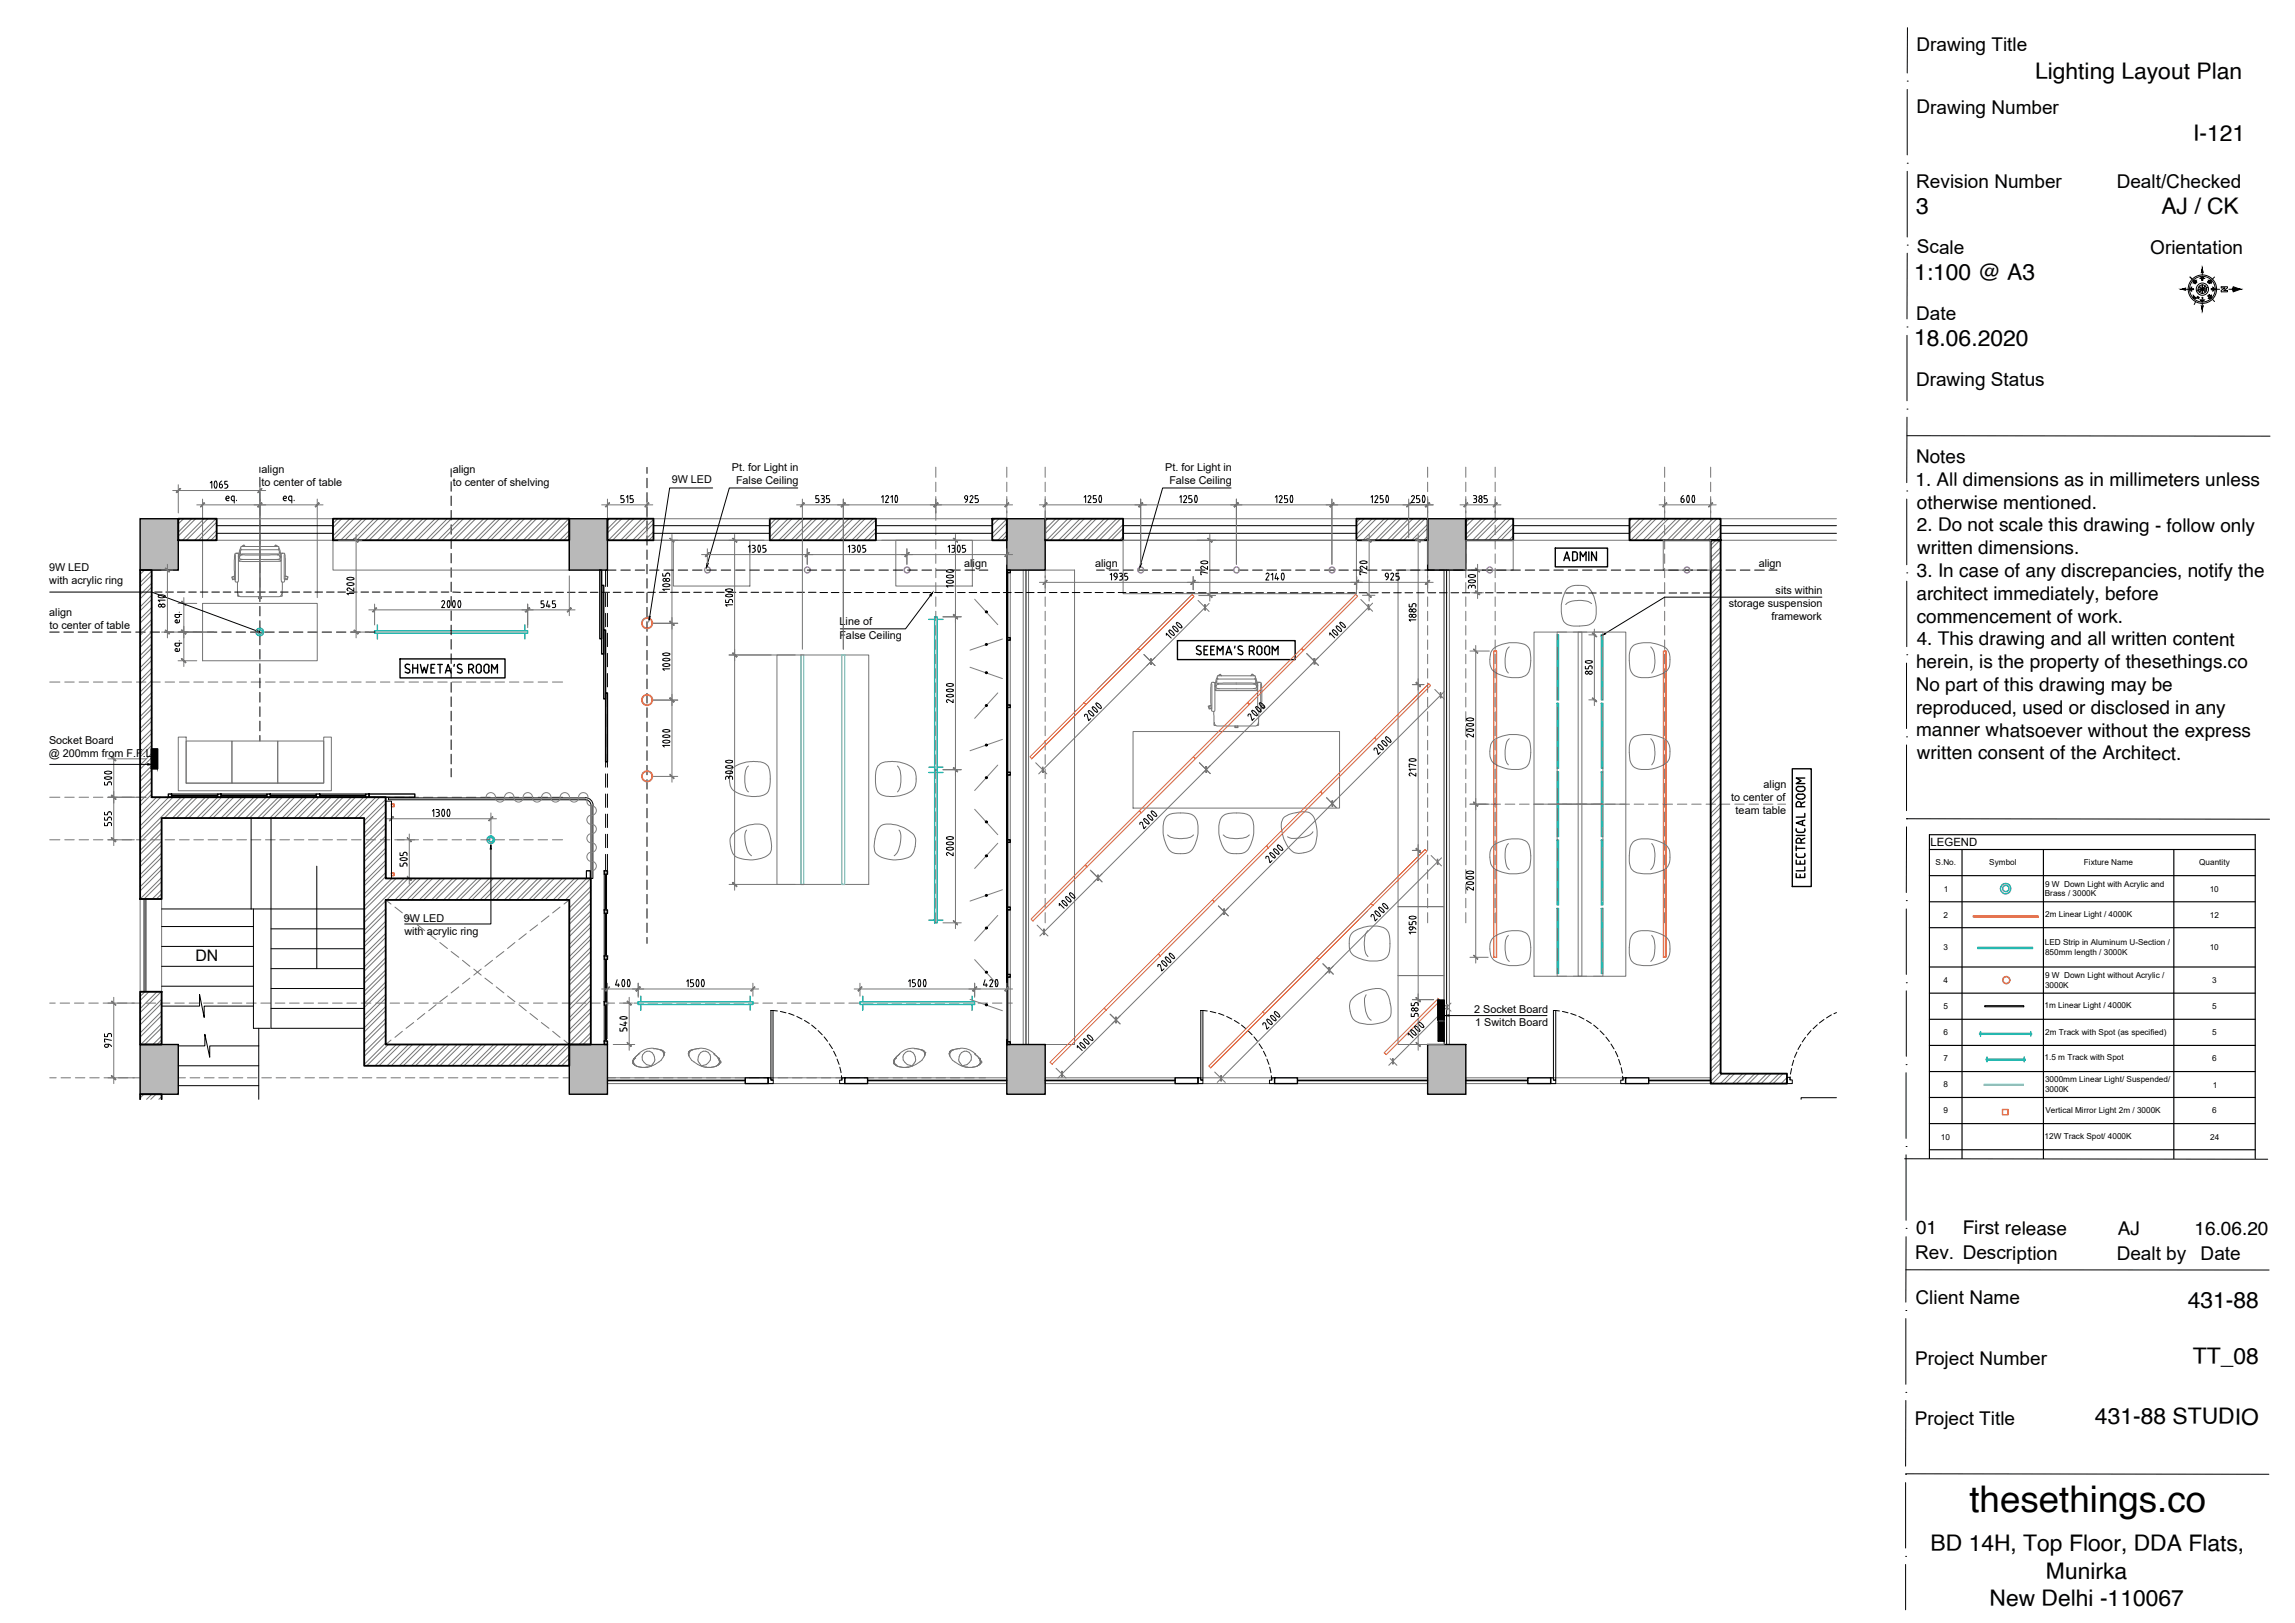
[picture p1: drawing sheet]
<svg xmlns="http://www.w3.org/2000/svg" width="420mm" height="297mm" viewBox="0 0 420 297" stroke-linecap="round" stroke-linejoin="round" font-family="sans-serif">
<defs><g id="words">
<text font-size="6.7" x="360.6" y="276.7">thesethings.co</text>
<text font-size="4.4" x="285" y="103.7">ADMIN</text>
<g font-size="4.2">
<text x="372.6" y="14.4">Lighting Layout Plan</text>
<text x="401.5" y="25.8">I-121</text>
<text x="350.8" y="39.1">3</text>
<text x="395.7" y="39.2">AJ / CK</text>
<text x="350.4" y="51.2">1:100 @ A3</text>
<text x="350.4" y="63.2">18.06.2020</text>
<text x="400.5" y="239.5">431-88</text>
<text x="401.4" y="249.7">TT_08</text>
<text x="383.5" y="260.7">431-88 STUDIO</text>
<text x="353.4" y="283.9">BD 14H, Top Floor, DDA Flats,</text>
<text x="364.2" y="293.9">New Delhi -110067</text>
<text x="374.6" y="288.9">Munirka</text>
</g>
<g font-size="3.5">
<text x="350.9" y="9.4">Drawing Title</text>
<text x="350.9" y="20.8">Drawing Number</text>
<text x="350.8" y="34.4">Revision Number</text>
<text x="387.5" y="34.4">Dealt/Checked</text>
<text x="350.9" y="46.4">Scale</text>
<text x="393.7" y="46.4">Orientation</text>
<text x="400.4" y="53.3">SW</text>
<text x="405.7" y="53.3" transform="rotate(-90 405.7 53.3)">NW</text>
<text x="350.8" y="58.5">Date</text>
<text x="405.7" y="55.7" transform="rotate(-90 405.7 55.7)">NE</text>
<text x="350.8" y="70.7">Drawing Status</text>
<text x="350.7" y="88.9">1. All dimensions as in millimeters unless</text>
<text x="350.8" y="84.7">Notes</text>
<text x="350.9" y="93.1">otherwise mentioned.</text>
<text x="350.9" y="97.2">2. Do not scale this drawing - follow only</text>
<text x="351" y="101.4">written dimensions.</text>
<text x="350.9" y="105.6">3. In case of any discrepancies, notify the</text>
<text x="350.9" y="109.8">architect immediately, before</text>
<text x="350.9" y="113.9">commencement of work.</text>
<text x="350.9" y="118.1">4. This drawing and all written content</text>
<text x="350.8" y="122.3">herein, is the property of thesethings.co</text>
<text x="350.7" y="126.5">No part of this drawing may be</text>
<text x="350.8" y="130.6">reproduced, used or disclosed in any</text>
<text x="350.8" y="134.8">manner whatsoever without the express</text>
<text x="350.9" y="139">written consent of the Architect.</text>
<text x="350.8" y="225.9">01</text>
<text x="359.3" y="225.9">First release</text>
<text x="387.7" y="226">AJ</text>
<text x="401.8" y="226">16.06.20</text>
<text x="350.6" y="230.5">Rev. Description</text>
<text x="387.5" y="230.5">Dealt by</text>
<text x="402.9" y="230.5">Date</text>
<text x="350.7" y="238.6">Client Name</text>
<text x="350.6" y="249.9">Project Number</text>
<text x="350.6" y="260.8">Project Title</text>
</g>
<text font-size="3.1" x="400.8" y="55.7">SE</text>
<text font-size="2.9" x="35.8" y="175.8">DN</text>
<text font-size="2.1" x="353.4" y="154.9">LEGEND</text>
<g font-size="2">
<text x="47.9" y="86.5">align</text>
<text x="47.9" y="88.9">to center of table</text>
<text x="82.9" y="86.5">align</text>
<text x="82.9" y="88.9">to center of shelving</text>
<text x="123" y="88.3">9W LED</text>
<text x="134" y="86.2">Pt. for Light in</text>
<text x="134.7" y="88.6">False Ceiling</text>
<text x="213.3" y="86.2">Pt. for Light in</text>
<text x="214.1" y="88.6">False Ceiling</text>
<text x="9" y="104.6">9W LED</text>
<text x="9" y="106.9">with acrylic ring</text>
<text x="176.5" y="103.7">align</text>
<text x="200.5" y="103.7">align</text>
<text x="322" y="103.7">align</text>
<text x="9" y="112.8">align</text>
<text x="316.5" y="111">storage suspension</text>
<text x="324.3" y="113.4">framework</text>
<text x="325.1" y="108.7">sits within</text>
<text x="9.1" y="115.2">to center of table</text>
<text x="153.7" y="116.9">False Ceiling</text>
<text x="153.7" y="114.5">Line of</text>
<text x="9" y="136.1">Socket Board</text>
<text x="8.9" y="138.5">@ 200mm from F.F.L.</text>
<text x="316.9" y="146.7">to center of</text>
<text x="317.8" y="149">team table</text>
<text x="322.9" y="144.3">align</text>
<text x="74" y="168.7">9W LED</text>
<text x="74" y="171.1">with acrylic ring</text>
<text x="269.9" y="185.4">2 Socket Board</text>
<text x="270.1" y="187.9">1 Switch Board</text>
</g>
<g font-size="1.5">
<text x="354.4" y="158.4">S.No.</text>
<text x="364.2" y="158.3">Symbol</text>
<text x="381.5" y="158.4">Fixture Name</text>
<text x="402.6" y="158.3">Quantity</text>
<text x="355.8" y="168">2</text>
<text x="355.9" y="163.2">1</text>
<text x="374.4" y="164.1">Brass / 3000K</text>
<text x="374.4" y="162.2">9 W Down Light with Acrylic and</text>
<text x="374.4" y="167.8">2m Linear Light / 4000K</text>
<text x="404.5" y="163.2">10</text>
<text x="404.6" y="168">12</text>
<text x="355.8" y="173.9">3</text>
<text x="374.4" y="172.9">LED Strip in Aluminum U-Section /</text>
<text x="404.5" y="173.9">10</text>
<text x="355.8" y="179.9">4</text>
<text x="374.4" y="174.7">850mm length / 3000K</text>
<text x="374.4" y="179">9 W Down Light without Acrylic /</text>
<text x="405" y="179.9">3</text>
<text x="355.8" y="184.7">5</text>
<text x="374.3" y="184.6">1m Linear Light / 4000K</text>
<text x="374.4" y="180.8">3000K</text>
<text x="405" y="184.7">5</text>
<text x="355.8" y="189.5">6</text>
<text x="374.4" y="189.3">2m Track with Spot (as specified)</text>
<text x="405" y="189.5">5</text>
<text x="355.8" y="194.3">7</text>
<text x="374.3" y="194.1">1.5 m Track with Spot</text>
<text x="405" y="194.3">6</text>
<text x="355.8" y="199">8</text>
<text x="355.8" y="203.8">9</text>
<text x="374.4" y="198.1">3000mm Linear Light/ Suspended/</text>
<text x="374.4" y="199.9">3000K</text>
<text x="374.5" y="203.7">Vertical Mirror Light 2m / 3000K</text>
<text x="405" y="203.8">6</text>
<text x="405.1" y="199">1</text>
<text x="355.3" y="208.6">10</text>
<text x="374.3" y="208.4">12W Track Spot/ 4000K</text>
<text x="404.6" y="208.6">24</text>
<text x="355.4" y="213.3">11</text>
<text x="374.4" y="213.2">Lighting Fixture in False Ceiling</text>
<text x="405" y="213.3">8</text>
</g>
</g></defs>
<!-- layer: DLighting - Track Light -->
<g fill="none" stroke="#00b4a2" stroke-width=".25">
<path d="M68.6 115.4h28v.5h-28zM69.1 114.4v1M69.1 115.9v1.1M96.1 114.4v1M96.1 115.9v1.1M170.1 113.4h1M171.1 112.9h.5v28h-.5zM171.6 113.4h1M170.1 141.4h1M170.1 140.4h1M171.1 140.9h.5v28h-.5zM171.6 141.4h1"/>
<path d="M171.6 140.4h1M170.1 168.4h1M171.6 168.4h1M116.8 183.3h21v.5h-21zM117.3 182.3v1M117.3 183.8v1.1M137.3 182.3v1M137.3 183.8v1.1M157.4 183.3h21v.5h-21zM157.9 182.3v1M157.9 183.8v1.1M178 182.3v1"/>
<path d="M178 183.8v1.1M362.4 189.1h9.5v.2h-9.5zM362.6 188.8v.3M362.6 189.3v.3M363.6 193.8h7.2v.2h-7.2zM363.8 193.4v.4M363.8 194v.3M370.6 193.4v.4M370.6 194v.3M371.8 188.8v.3M371.8 189.3v.3"/>
</g>
<!-- layer: DLighting-Linear Fixture -->
<path d="M273.5 119.2h.5v28h-.5zM304.5 119.2h.5v28h-.5zM71.7 159.8h.4v.5h-.4zM71.7 147.1h.4v.5h-.4zM273.5 147.2h.5v28h-.5zM304.5 147.2h.5v28h-.5zM366.6 203.1h1v.9h-1z" fill="none" stroke="#ff562b" stroke-width=".25"/>
<!-- layer: DLighting - Aluminium Strip -->
<path d="M285.1 116.2h.2v11.9h-.2zM293.2 116.2h.3v11.9h-.3zM285.1 128.7h.2v11.9h-.2zM293.2 128.7h.3v11.9h-.3zM285.1 141.3h.2v11.8h-.2zM285.1 153.7h.2v11.9h-.2zM293.2 141.3h.3v11.8h-.3zM293.2 153.7h.3v11.9h-.3zM285.1 166.3h.2v11.9h-.2zM293.2 166.3h.3v11.9h-.3zM362.1 173.4h10v.2h-10z" fill="none" stroke="#1aacb5" stroke-width=".25"/>
<!-- layer: A-AN-DIM -->
<g fill="none" stroke="#000" stroke-width=".18">
<path d="M38.5 88.4l.3-.3v1.3M39.3 88.1h.3M39.3 89.3h.3M39.3 88.1a1.16 1.16 0 0 0 0 1.1M39.6 88.1a1.16 1.16 0 0 1 0 1.1M40.2 89a.28 .28 0 0 0 .2 .3 .28 .28 0 0 0 .3-.3M40.4 88.6h-.2v.5M40.5 88.6l.2 .1v.2M40.6 88l-.4 .4v.2M40.7 88.9v.2M41.1 89.4h.3M41.4 91.1v.3"/>
<path d="M41.4 91.4l.2 .2M41.4 91.1a.28 .28 0 0 1 .3-.3 .28 .28 0 0 1 .3 .3M41.6 91.6h.3M41.6 88.1h-.5v.5l.5 .1 .1 .4M41.7 89l-.3 .3M41.9 91.1v.1h-.5M42.3 91v.4M42.4 91.4l.2 .2M42.6 90.8h.3v1.3M42.6 91.6h.3M42.6 90.8l-.2 .2M43.3 91.6h.1"/>
<path d="M47.6 85.5v1M47.6 87.4v1.7M47.6 90v1.7M47.6 92.6v1.7M47.6 95.2v1.8M47.6 97.9v1.7M51.9 91.1v.3M51.9 91.4l.2 .2M51.9 91.1a.28 .28 0 0 1 .3-.3 .28 .28 0 0 1 .3 .3M52.1 91.6h.3M52.4 91.1v.1h-.5M52.8 91v.4"/>
<path d="M52.9 91l.2-.2h.3v1.3M52.9 91.4l.2 .2M53.1 91.6h.3M53.8 91.6h.1M82.6 85.8v1.5M82.6 88.2v1.7M82.6 90.8v1.7M82.6 93.4v1.8M82.6 96v1.8M82.6 98.7v1.7M114 91.3l.2 .1v.4l-.5 .2M114.2 90.7h-.5v.6h.3"/>
<path d="M114.7 91l.2-.3v1.3M115.7 91.3l.3 .2M115.9 90.7h-.5v.6h.3M115.9 91.6v.1M116 91.7l-.2 .2-.4 .1M118.4 85.5v1.1M118.4 87.5v1.8M118.4 90.2v1.7M118.4 92.8v1.7M118.4 95.4v1.7M118.4 98v1.8M137.7 99.8h.3"/>
<path d="M138 99.8a.28 .28 0 0 1 .3 .3 .28 .28 0 0 1-.3 .3l.3 .2-.1 .3-.2 .1M138.8 99.8h.3M138.9 99.9a1.16 1.16 0 0 0 0 1.1M139.1 99.9a1.16 1.16 0 0 1 0 1.1M140.2 99.8h-.5v.6h.4l.2 .2M149.7 91.3l.2 .2M149.9 90.7h-.5v.6h.2M149.9 91.6v.1M149.9 91.7l-.1 .2-.4 .1M150.3 90.7h.3a.28 .28 0 0 1 .3 .3 .28 .28 0 0 1-.3 .3l.3 .2M150.5 91.3h.1M150.9 91.6v.1"/>
<path d="M150.9 91.7l-.1 .2-.5 .1M151.3 92h.3M151.6 91.3l.3 .3v.2l-.3 .2M151.8 90.7h-.5v.6h.3M156 99.8h.3a.28 .28 0 0 1 .2 .3 .28 .28 0 0 1-.2 .3M157.1 99.8h.3M157.1 99.9a1.16 1.16 0 0 0 0 1.1M157.4 99.9a1.16 1.16 0 0 1 0 1.1M158.4 99.8h-.5v.6h.3M161.4 91l.3-.3v1.3M162.4 90.7a.28 .28 0 0 1 .2 .4M162.4 90.7l-.3 .2"/>
<path d="M162.6 91.1l-.5 .9h.5M163.1 91l.3-.3v1.3M163.9 90.7h.2l.2 .3-.1 .9M163.9 91.9h.3M164 90.8a1.16 1.16 0 0 0 0 1.1M174.2 99.8h.4a.28 .28 0 0 1 .2 .3 .28 .28 0 0 1-.2 .3M175.4 99.8h.3M175.4 99.9a1.16 1.16 0 0 0 0 1.1M175.7 99.9a1.16 1.16 0 0 1 0 1.1M176.6 91v.1M176.6 91a.28 .28 0 0 1 .3-.3 .28 .28 0 0 1 .3 .3M176.6 91.1l.3 .3"/>
<path d="M176.7 99.8h-.5v.6h.3M176.9 91.4h.2M177.1 91.4v.2l-.4 .3M177.1 91v.4M177.6 90.9l.3-.2a.28 .28 0 0 1 .2 .4M178.1 91.1l-.6 .9h.6M178.8 91.3l.3 .1v.4l-.6 .2M179 90.7h-.5v.6h.3M198.5 91l.3-.3v1.3M199.2 90.9l.3-.2a.28 .28 0 0 1 .2 .4l-.5 .9h.5M200.5 91.3l.2 .2M200.7 90.7h-.5v.6h.2"/>
<path d="M200.7 91.6v.1M200.7 91.7l-.1 .2-.4 .1M201.3 91.9h.3M201.5 90.8a1.16 1.16 0 0 1 0 1.1M201.6 90.7l-.3 .1a1.16 1.16 0 0 0 0 1.1M216 91l.2-.3v1.3M216.7 90.9l.3-.2a.28 .28 0 0 1 .2 .4l-.5 .9h.6M218 91.3l.2 .1v.4l-.6 .2M218.1 90.7h-.5v.6h.3M218.8 90.7h.3M218.8 91.9h.3M218.8 90.8a1.16 1.16 0 0 0 0 1.1"/>
<path d="M219.1 90.8a1.16 1.16 0 0 1 0 1.1M233.5 91l.3-.3v1.3M234.2 90.9l.3-.2a.28 .28 0 0 1 .2 .4l-.5 .9h.5M235.2 92h.3M235.5 91.3l.3 .2M235.7 90.7h-.5v.6h.3M235.7 91.6v.1M235.8 91.7l-.3 .3M236.3 91.9h.3M236.5 90.8a1.16 1.16 0 0 1 0 1.1M236.6 90.7l-.3 .1a1.16 1.16 0 0 0 0 1.1M251 91l.2-.3v1.3"/>
<path d="M251.7 90.9l.3-.2a.28 .28 0 0 1 .2 .4l-.5 .9h.6M252.7 92h.2M253 91.3l.2 .3v.2l-.2 .2M253.2 90.7h-.5v.6h.2M253.8 90.7h.3M253.8 91.9h.3M253.8 90.8a1.16 1.16 0 0 0 0 1.1M254.1 90.8a1.16 1.16 0 0 1 0 1.1M258.4 90.9l.3-.2a.28 .28 0 0 1 .2 .4l-.5 .9h.6M259.7 91.3l.2 .1v.4l-.6 .2M259.8 90.7h-.5v.6h.3M260.5 90.7h.3"/>
<path d="M260.5 91.9h.3M260.5 90.8a1.16 1.16 0 0 0 0 1.1M260.8 90.8a1.16 1.16 0 0 1 0 1.1M269.7 92h.3M269.7 90.7h.3M269.9 91.3h.1M270.1 90.7a.28 .28 0 0 1 .2 .3 .28 .28 0 0 1-.2 .3l.2 .2M270.3 91.6v.1M270.3 91.7l-.2 .3M270.7 91.6v.1M270.8 91.5a.28 .28 0 0 1 .2-.2 .28 .28 0 0 1 .3 .2l-.1 .4a.28 .28 0 0 1-.4-.2M272 91.3l.3 .1v.4l-.6 .2"/>
<path d="M272.2 90.7h-.5v.6h.3M308 91.3a.33 .33 0 0 1 .3 .4 .33 .33 0 0 1-.5 .1v-.5h.2M308.2 90.7l-.2 .1-.2 .5M308.9 90.7h.3M308.9 91.9h.3M308.9 90.8a1.16 1.16 0 0 0 0 1.1M309.1 90.8a1.16 1.16 0 0 1 0 1.1M309.9 90.7h.3M309.9 91.9h.3M309.9 90.8a1.16 1.16 0 0 0 0 1.1M310.1 90.8a1.16 1.16 0 0 1 0 1.1M9.1 115.7h1.7"/>
<path d="M11.7 115.7h1.8M14.3 115.7h1.8M16.9 115.7h1.8M19.6 115.7h1.7M22.2 115.7h1.8M24.8 115.7h1.8M27.5 115.7h1.7M29 109v.3M29.1 109.3a1.16 1.16 0 0 0 1.1 0M29.1 109a1.16 1.16 0 0 1 1.1 0M29.8 110.6a.3 .3 0 0 1 .4 .2 .3 .3 0 0 1-.4 .3M29.8 110.6a.28 .28 0 0 0-.3 .2 .28 .28 0 0 0 .3 .3"/>
<path d="M30.1 115.7h1.7M30.2 109v.3M30.2 109.8h-1.2l.3 .3M32 112.7l.3 .3M32.3 113h.3M32.3 118.3h.3M32.4 114v-.6h-.1a.28 .28 0 0 0-.3 .3 .28 .28 0 0 0 .3 .3h.3M32.4 119.2v-.5h-.1a.28 .28 0 0 0-.3 .3 .28 .28 0 0 0 .3 .2h.3M32.7 115.7h1.8M32.8 112h.1M32.8 117.3h.1M32.9 113.8l-.2 .1"/>
<path d="M32.9 119l-.2 .2M32.9 112.5v.3M32.9 113.4v.4M32.9 117.7v.3M32.9 118.7v.3M32.9 112.7l-.2 .3M32.9 118l-.2 .2M33.3 112.5h-1.3v.3M33.3 117.7h-1.3v.3l.3 .2M35.3 115.7h1.8M38 115.7h1.7M40.6 115.7h1.7"/>
<path d="M43.2 115.7h1.8M45.8 115.7h1.8M47.6 100.5v1.7M47.6 103.1v1.7M47.6 105.7v1.8M47.6 108.4v1.7M47.6 111v1.7M47.6 113.6v1.7M47.6 116.2v1.8M47.6 118.9v1.7M48.5 115.7h1.7M51.1 115.7h1.7"/>
<path d="M53.7 115.7h1.8M56.3 115.7h1.8M59 115.7h1.7M61.6 115.7h1.7M63.6 106.7v.4M63.6 105.8v.3M63.6 106.8a1.16 1.16 0 0 1 1.1 0M63.6 106a1.16 1.16 0 0 0 1.1 0M63.6 105.8a.95 .95 0 0 1 1.2 .1l-.1 .2M64 107.6a.29 .29 0 0 0-.5 .3l.2 .2M64.2 115.7h1.8M64.7 106.7v.3a1.16 1.16 0 0 1-1.1 0"/>
<path d="M64.8 108.6h-1.3l.3 .3M64.8 107.6v.6l-.9-.6M66.8 115.7h1.8M80.9 110.1l.2-.2a.28 .28 0 0 1 .3 .4M81.4 110.4l-.5 .8h.5M82 110h.3M82 111.1h.3M82 110a1.16 1.16 0 0 0 0 1.1M82.2 110a1.16 1.16 0 0 1 0 1.1M82.6 101.3v1.7M82.6 103.9v1.7M82.6 106.5v1.8"/>
<path d="M82.6 109.2v1.7M82.6 111.8v1.8M82.6 114.4v1.8M82.6 117v1.8M82.6 119.7v1.7M83 111.1h.3M83.2 110a1.16 1.16 0 0 1 0 1.1M83.3 110h-.3a1.16 1.16 0 0 0 0 1.1M83.9 111.1h.3M84.2 110a1.16 1.16 0 0 1 0 1.1M84.2 110h-.2a1.16 1.16 0 0 0 0 1.1M99.3 110.5l.3 .1v.3"/>
<path d="M99.5 110h-.4v.5h.2M99.6 110.9l-.1 .3h-.4M100.3 110l-.3 .9h.7M100.5 110.6v.6M101.1 111.2h.3M101.5 110.5l.2 .3M101.6 110h-.5v.5h.3M101.7 110.8v.1M101.7 110.9l-.2 .3M111.2 104.3h1.6M113.7 104.3h1.7M116.3 104.3h1.7"/>
<path d="M118.4 100.7v1.7M118.4 103.3v1.7M118.4 105.9v1.7M118.4 108.5v1.8M118.4 111.2v1.7M118.4 113.8v1.8M118.4 116.4v1.8M118.4 119v1.8M118.9 104.3h1.7M121.3 105v.4h.6v-.2M121.4 119.6v.3a1.16 1.16 0 0 0 1.1 0M121.4 107.2a1.16 1.16 0 0 0 1.1 0"/>
<path d="M121.4 119.6a1.16 1.16 0 0 1 1.1 0M121.5 104.3h1.8M122.2 105.9h.1M122.2 106.4h.1M122.2 104.9h.1M122.2 105.9a.28 .28 0 0 0-.3 .2 .28 .28 0 0 0 .3 .3M122.2 104.9l-.3 .3M122.3 105.9a.28 .28 0 0 1 .3 .2 .28 .28 0 0 1-.3 .3M122.3 104.9l.3 .1v.4M122.5 107l-.8-.1-.4 .1 .1 .3M122.6 107v.3M122.6 119.6v.3"/>
<path d="M122.6 107.9h-1.3l.3 .2M124.2 104.3h1.7M126.8 104.3h1.7M129.4 104.3h1.7M132 104.3h1.8M132.8 109.8v.5h.6v-.3M132.9 108.9v.3M132.9 107.8v.4M132.9 109.1a1.16 1.16 0 0 0 1.1 0M132.9 108.9a.73 .73 0 0 1 1.2 .2l-.1 .1M132.9 107.9a1.16 1.16 0 0 1 1.1 0M133.4 110l.3-.3 .3 .1 .1 .2"/>
<path d="M134 107.8v.3a1.16 1.16 0 0 1-1.1 0M134.1 110.7h-1.3l.3 .3M134.1 110v.3M134.7 104.3h1.7M137 100.1l.3-.3v1.3M137.3 104.3h1.7M137.7 101.1h.3M137.8 100.4h.2M138.8 101h.3M139.9 104.3h1.7M140.2 100.7v.1M140.3 100.8l-.2 .2-.4 .1"/>
<path d="M142.5 104.3h1.8M145.2 104.3h1.7M147.8 104.3h1.7M150.4 104.3h1.7M153 104.3h1.8M155.3 100.1l.2-.3v1.3M155.7 104.3h1.7M156.1 100.4h.2M156.3 100.4l.2 .1v.4l-.5 .2M157.1 101h.3M157.9 101.1h.3M158.2 100.4l.3 .3v.2l-.3 .1"/>
<path d="M158.3 104.3h1.7M160.9 104.3h1.7M163.5 104.3h1.8M166.2 104.3h1.7M168.8 104.3h1.8M171.4 104.3h1.8M173.3 106.3v.3M173.3 105.3v.4M173.3 104.4v.3M173.4 106.6a1.16 1.16 0 0 0 1.1 0M173.4 106.3a.73 .73 0 0 1 1.1 .3M173.4 105.4l.8-.1 .3 .1v.2a1.16 1.16 0 0 1-1.1 0"/>
<path d="M173.4 104.6a1.16 1.16 0 0 0 1.1 0M173.4 104.4a1.16 1.16 0 0 1 1.1 0M173.6 100.1l.2-.3v1.3M174 104.3h1.8M174.4 100.4h.1M174.5 104.4v.3M174.5 107.2h-1.2l.2 .3M174.6 100.4l.2 .2M174.8 100.7v.1M174.8 100.8l-.1 .2-.5 .1M175.4 101h.3M176.2 101.1h.3"/>
<path d="M176.5 100.4l.3 .3-.1 .2-.2 .1M176.7 104.3h1.7M179.3 104.3h1.5M200.7 104.3h1.5M203.1 104.3h1.7M203.2 105.2l.3-.3v1.3M203.9 105.2v.1M204 105.2a.28 .28 0 0 1 .2-.3 .28 .28 0 0 1 .3 .1v.2a.76 .76 0 0 1-.4 .9M204 105.3l.2 .3M204.2 105.6h.3M204.9 106.2h.3M204.9 104.9h.3"/>
<path d="M205.1 105.5h.1M205.2 104.9a.28 .28 0 0 1 .3 .3 .28 .28 0 0 1-.3 .2l.2 .2 .1 .3M205.5 105.9l-.3 .3M205.7 104.3h1.8M205.9 106.2h.3M206.2 105.4l.2 .2 .1 .3M206.4 104.9h-.5v.6h.3M206.5 105.9l-.3 .3M208.3 104.3h1.8M210.9 104.3h1.8M213.5 116.3v-.4l.9 .9M213.6 104.3h1.7"/>
<path d="M214 115.5l.1-.2 .3 .1 .6 .7M214 115.5a1.16 1.16 0 0 0 .8 .8M214.7 114.8a1.16 1.16 0 0 0 .8 .8M214.9 114.6l-.2 .2M214.9 114.6a1.16 1.16 0 0 1 .8 .8M215 116.1l-.2 .2M215.4 114.1a1.16 1.16 0 0 0 .8 .8M215.6 113.9l-.2 .2M215.6 114a1.16 1.16 0 0 1 .8 .7M215.7 115.4l-.2 .2M216.2 104.3h1.8M216.4 114.7l-.2 .2"/>
<path d="M218.8 104.3h1.8M219.9 102.8v.3a1.16 1.16 0 0 0 1.1 0M219.9 102.8a1.16 1.16 0 0 1 1.1 0M220.3 103.7a.28 .28 0 0 0-.5 .2l.2 .3M221 102.8v.3M221.1 104.9l-1.3-.3v.6h.2M221.1 103.7v.5l-.8-.5M221.4 104.3h1.8M224.1 104.3h1.7M226.7 104.3h1.8M229.3 104.3h1.8M231.8 105.1l.3-.2a.28 .28 0 0 1 .2 .4"/>
<path d="M231.9 104.3h1.8M232.2 105.4l-.5 .8h.6M232.7 105.2l.3-.3v1.3M233.7 104.9l-.3 1h.7M233.9 105.6v.6M234.6 104.3h1.7M234.7 106.1h.3M234.7 106.1a.73 .73 0 0 1 .2-1.2l.2 .6-.1 .6M237.2 104.3h1.8M239.9 104.3h1.7M242.5 104.3h1.7M243.5 116.2v-.4l.8 .9"/>
<path d="M243.9 115.5l.2-.2 .3 .1 .5 .6M243.9 115.4a1.16 1.16 0 0 0 .8 .8M244.7 114.8a1.16 1.16 0 0 0 .7 .7M244.8 114.5l-.2 .3M244.8 114.6a.75 .75 0 0 1 .7 1h-.1M244.9 116.1l-.2 .2M245.1 104.3h1.7M245.3 114a1.16 1.16 0 0 0 .8 .8M245.5 113.9l-.2 .2M245.5 113.9a1.16 1.16 0 0 1 .8 .8M246.3 114.7l-.2 .2M247.7 104.3h1.8"/>
<path d="M249 102.8v.3M249.1 103a1.16 1.16 0 0 0 1.1 0M249.1 102.8a1.16 1.16 0 0 1 1.1 0M249.4 103.7a.28 .28 0 0 0-.4 .2l.2 .3M250.2 102.8v.3M250.2 104.9l-1.2-.3v.6h.1M250.2 103.6v.6l-.8-.5M250.4 104.3h1.7M253 104.3h1.7M253.6 105.3v-.1a.28 .28 0 0 1 .2-.3 .28 .28 0 0 1 .3 .1l.1 .2a.76 .76 0 0 1-.4 .9M253.6 105.3l.3 .3M253.9 105.6h.3"/>
<path d="M254.6 105.1l.3-.2a.28 .28 0 0 1 .2 .4M255.1 105.4l-.5 .8h.5M255.6 106.2h.3M255.6 104.3h1.7M255.9 105.4l.3 .3M256.1 104.9h-.5v.6h.3M256.1 105.7v.2M256.2 105.9l-.3 .3M258.2 104.3h1.8M258.8 111.4h.2a.28 .28 0 0 1 .2 .3 .28 .28 0 0 1-.2 .3M258.8 110.5h.3l.1 .3M258.8 113h.2"/>
<path d="M258.8 112h.2M258.8 112.5h.2M258.8 112.4a.28 .28 0 0 0-.3 .3 .28 .28 0 0 0 .3 .3M258.8 111.4a.28 .28 0 0 0-.3 .3 .28 .28 0 0 0 .3 .3M258.8 110.5l-.2 .1-.1 .5h-.5v-.5M259 112.4a.28 .28 0 0 1 .2 .3 .28 .28 0 0 1-.2 .3M259.2 113.4h-1.2l.2 .3M259.2 110.8v.3M260.9 104.3h1.7M263.5 104.3h1.7M266.1 104.3h1.7M268.7 104.3h1.8"/>
<path d="M268.8 107.4v.3M268.9 107.4a.28 .28 0 0 1 .2-.3 .28 .28 0 0 1 .3 .3M268.9 106.2v.3M268.9 105.3v.3M268.9 106.5a1.16 1.16 0 0 0 1.1 0M268.9 106.3a1.16 1.16 0 0 1 1.1 0M268.9 105.6a1.16 1.16 0 0 0 1.1 0M268.9 105.3a.95 .95 0 0 1 1.2 .1v.2M269.4 107.4v.1M269.7 107.1h.1M269.7 107.1l-.3 .3M269.8 107.1l.2 .1 .1 .5"/>
<path d="M270.1 106.2v.3M271.4 104.3h1.7M274 104.3h1.7M276.6 104.3h1.7M279.2 104.3h1.8M281.9 104.3h1.7M295 104.3h1.7M297.6 104.3h1.7M300.2 104.3h1.8M302.9 104.3h1.7M305.5 104.3h1.8M308.1 104.3h1.8"/>
<path d="M310.7 104.3h1.8M313.4 104.3h1.7M316 104.3h1.8M318.6 104.3h1.8M321.2 104.3h1.8M323.8 104.3h1.5M47.6 121.5v1.8M47.6 124.1v1.8M47.6 126.7v1.8M47.6 129.4v1.7M47.6 132v1.8M47.6 134.6v1"/>
<path d="M82.6 122.3v1.8M82.6 124.9v1.8M82.6 127.5v1.8M82.6 130.2v1.7M82.6 132.8v1.8M82.6 135.4v1.8M82.6 138v1.8M118.4 121.7v1.7M118.4 124.3v1.8M118.4 126.9v1.8M118.4 129.5v1.8M118.4 132.2v1.7"/>
<path d="M118.4 134.8v1.8M118.4 137.4v1.8M121.4 135.6v.3M121.4 121.9a1.16 1.16 0 0 0 1.1 0M121.4 120.8a1.16 1.16 0 0 0 1.1 0M121.4 135.9a1.16 1.16 0 0 0 1.1 0M121.4 135.6a1.16 1.16 0 0 1 1.1 0M121.4 134.8a1.16 1.16 0 0 0 1.1 0M121.4 133.9a1.16 1.16 0 0 0 1.1 0M122.5 121.6l-.8-.1-.4 .1 .1 .3M122.5 120.6l-.8-.1-.4 .2 .1 .2M122.5 134.6l-.8-.1-.4 .2 .1 .2"/>
<path d="M122.5 133.6l-.8-.1-.4 .2 .1 .2M122.6 121.6v.3M122.6 120.6v.3M122.6 135.6v.3M122.6 134.6v.3M122.6 133.6v.3M122.6 122.4h-1.3l.3 .3M122.6 136.4h-1.3l.3 .3M132.9 139.2v.3M132.9 139.3a1.16 1.16 0 0 1 1.1 0M134 139.2v.3a1.16 1.16 0 0 1-1.1 0M173.3 127.2v.3"/>
<path d="M173.3 126.2v.3M173.3 125.2v.3M173.4 127.4a1.16 1.16 0 0 0 1.1 0M173.4 127.2a.73 .73 0 0 1 1.1 .2v.1M173.4 126.5a1.16 1.16 0 0 0 1.1 0M173.4 126.2a1.16 1.16 0 0 1 1.1 0M173.4 125.2l.8-.1 .3 .2v.2a1.16 1.16 0 0 1-1.1 0M174.5 126.2v.3M174.5 128v.6l-.8-.5a.28 .28 0 0 0-.4 .2l.2 .3M199.1 131l.2 .9 .4-.4M199.1 130.9a.28 .28 0 0 0-.5-.1v.3M199.3 130.3a.75 .75 0 0 0 1 .6v-.1"/>
<path d="M199.4 130l-.2 .3M199.4 130.1a1.16 1.16 0 0 1 .8 .8M199.9 129.6l.2-.2 .3 .1 .5 .6M200 129.5a1.16 1.16 0 0 0 .8 .8M200.7 128.9a1.16 1.16 0 0 0 .7 .7M200.8 128.6l-.2 .3M200.8 128.7a.75 .75 0 0 1 .7 1h-.1M201 130.2l-.3 .2M229 130.9l.2 1 .4-.4M229 130.9a.28 .28 0 0 0-.4-.2l-.1 .4M229.2 130.2a1.16 1.16 0 0 0 .8 .8M229.4 130l-.2 .2"/>
<path d="M229.4 130a1.16 1.16 0 0 1 .8 .8M229.9 129.5a1.16 1.16 0 0 0 .8 .8M230.1 129.3a1.16 1.16 0 0 1 .7 .8M230.1 129.3l-.2 .2M230.2 130.8l-.2 .2M230.6 128.8a.73 .73 0 0 0 1 .7v-.1M230.8 128.6l-.3 .2M230.8 128.6a1.16 1.16 0 0 1 .8 .8M230.9 130.1l-.2 .2M251.6 137.3v-.3a.28 .28 0 0 1 .5 .1l.2 1 .4-.4M252.5 136.3a1.16 1.16 0 0 1 .7 .7M252.5 136.2h-.1a.72 .72 0 0 0 .8 1l.1-.2"/>
<path d="M253 135.7a1.16 1.16 0 0 0 .8 .8M253.2 135.5l-.3 .3M253.2 135.5a.75 .75 0 0 1 .6 1l-.1 .1M253.7 135a1.16 1.16 0 0 0 .7 .8M253.8 134.9a1.16 1.16 0 0 1 .8 .7M253.9 134.8l-.2 .2M254.7 135.7l-.2 .2M258 139.2a1.16 1.16 0 0 0 1.1 0M258 139a1.16 1.16 0 0 1 1.1 0M258.1 139v.3M259.2 139v.3M268.6 133.5v.3"/>
<path d="M268.6 132.5v.3a1.16 1.16 0 0 0 1.1 0M268.6 131.5v.3a1.16 1.16 0 0 0 1.1 0M268.6 133.7a1.16 1.16 0 0 0 1.1 0M268.6 133.5a1.16 1.16 0 0 1 1.1 0M268.6 132.5a1.16 1.16 0 0 1 1.1 0M268.6 131.5a1.16 1.16 0 0 1 1.1 0M268.9 134.4a.28 .28 0 0 0-.4 .2l.2 .3M269.7 133.5v.3M269.7 132.5v.3M269.7 131.5v.3M269.7 134.4v.5l-.8-.5M290.2 121.9v.5h.6v-.2"/>
<path d="M290.3 121v.3M290.3 121.3a1.16 1.16 0 0 0 1.1 0M290.3 121a1.16 1.16 0 0 1 1.1 0M290.8 122.1l.2-.2h.2l.3 .2M291.4 121v.3M291.5 122.2v.2M19.1 143.2v.5h.6v-.3M19.1 150.6v.5h.6v-.3M19.1 149.6v.5h.6v-.3M19.1 148.7v.4h.6v-.2M19.2 142.2v.3a1.16 1.16 0 0 0 1.1 0M19.2 142.3a1.16 1.16 0 0 1 1.1 0"/>
<path d="M19.2 141.5a1.16 1.16 0 0 0 1.1 0M20 143.1h.1M20 143.1l-.3 .2M20.1 150.5l-.2 .1-.2 .2M20.1 149.5l-.2 .1-.2 .2M20.1 148.6h-.2l-.2 .3M20.1 143.1l.3 .1v.5M20.1 150.5l.3 .2v.4M20.1 149.5l.3 .2v.4M20.1 148.6l.3 .3M20.3 141.3l-.8-.1-.3 .1v.3M20.4 142.2v.3"/>
<path d="M20.4 141.2v.4M20.4 148.9v.2M73.2 158v.5h.6v-.3M73.2 156.1v.5h.6v-.3M73.3 157.4l-.1-.2a.92 .92 0 0 1 1.3 0v.2M73.3 157.4a1.16 1.16 0 0 0 1.1 0M74.1 158h.1M74.1 157.9l-.3 .3M74.2 156h-.2l-.2 .3M74.2 157.9l.3 .2v.4M74.2 156l.3 .3M74.5 156.3v.3"/>
<path d="M79.2 148.4l.2-.2v1.2M79.8 148.2h.4a.28 .28 0 0 1 .2 .2 .28 .28 0 0 1-.2 .3M79.8 149.4h.3M80 148.7h.1M80.2 148.7l.2 .3M80.4 149v.1M80.4 149.1l-.2 .3M81 148.2l.2-.1 .2 .4-.1 .8M81 149.3h.3M81 148.2a1.16 1.16 0 0 0 0 1.1M82 149.3h.3M82 149.3a.95 .95 0 0 1 .1-1.2l.2 .1 .1 .6-.2 .5"/>
<path d="M82.6 140.7v1.5M118.4 140.1v1.7M118.4 142.7v1.7M118.4 145.3v1.8M118.4 147.9v1.8M118.4 150.6v1.7M118.4 153.2v1.7M118.4 155.8v1.8M118.4 158.4v1.8M132.9 141.2v.3M132.9 140.2v.3M132.9 141.5a1.16 1.16 0 0 0 1.1 0"/>
<path d="M132.9 141.2a1.16 1.16 0 0 1 1.1 0M132.9 140.5a1.16 1.16 0 0 0 1.1 0M132.9 140.2a.73 .73 0 0 1 1.2 .3h-.1M133.4 142.5v-.2a.28 .28 0 0 0-.3-.2 .28 .28 0 0 0-.3 .2v.3M133.4 142.3l.2-.2h.4l.1 .5M134 141.2v.3M173.3 155.2v.3M173.3 154.2v.3M173.3 153.2v.3M173.4 155.2a1.16 1.16 0 0 1 1.1 0M173.4 154.5a1.16 1.16 0 0 0 1.1 0M173.4 154.2a.73 .73 0 0 1 1.1 .2v.1"/>
<path d="M173.4 153.5a1.16 1.16 0 0 0 1.1 0M173.4 153.2a.73 .73 0 0 1 1.1 .3M173.7 156.1a.28 .28 0 0 0-.4 .2l.2 .3M174.5 155.2v.3a1.16 1.16 0 0 1-1.1 0M174.5 156.1v.5l-.8-.5M209.2 150.7l.2 1 .4-.4M209.2 150.7a.28 .28 0 0 0-.5-.1v.3M209.4 150a1.16 1.16 0 0 0 .8 .8M209.6 149.9a1.16 1.16 0 0 1 .7 .7M209.6 149.8l-.2 .2M210.1 149.3l.1-.2 .3 .1 .5 .7M210.1 149.3a1.16 1.16 0 0 0 .8 .8"/>
<path d="M210.4 150.6l-.2 .2M210.8 148.6a1.16 1.16 0 0 0 .8 .8M211 148.4l-.3 .2M211 148.5a1.16 1.16 0 0 1 .7 .7M211.1 149.9l-.2 .2M211.8 149.2l-.2 .2M232.3 156.9a.28 .28 0 0 0-.5-.1v.3M232.3 157l.2 .9 .4-.4M232.5 156.2a1.16 1.16 0 0 0 .8 .8M232.7 156l-.2 .2M232.7 156.1a1.16 1.16 0 0 1 .8 .8M233.2 155.5a1.16 1.16 0 0 0 .8 .8"/>
<path d="M233.3 155.4l-.2 .2M233.4 155.4a1.16 1.16 0 0 1 .7 .7M233.5 156.8l-.3 .2M233.9 154.9a.75 .75 0 0 0 1 .6v-.1M234 154.7a1.16 1.16 0 0 1 .8 .8M234.1 154.6l-.2 .2M234.2 156.1l-.2 .3M258.4 141.5a.28 .28 0 0 0-.4 .2l.2 .3M259.2 141.5v.6l-.8-.6M259.2 140.8h-1.2l.2 .3M259.2 140.1l-1.2-.3v.6h.1M268.6 159.8a1.16 1.16 0 0 0 1.1 0"/>
<path d="M269.7 159.6l-.8-.2-.4 .2 .1 .2M269.7 159.5v.3M113 179.3l-.3 1h.7M114 179.3h.3M114 179.4a1.16 1.16 0 0 0 0 1.1M114.2 179.4a1.16 1.16 0 0 1 0 1.1M114.9 179.3h.3M115 179.4a1.16 1.16 0 0 0 0 1.1M115.2 179.4a1.16 1.16 0 0 1 0 1.1M118.4 161.1v1.7M118.4 163.7v1.7M118.4 166.3v1.7"/>
<path d="M118.4 168.9v1.8M118.4 171.6v1.1M125.7 179.6l.3-.3v1.3M126.7 179.9l.3 .2M126.9 179.3h-.5v.6h.3M127.5 179.3h.4M127.6 179.4a1.16 1.16 0 0 0 0 1.1M127.8 179.4a1.16 1.16 0 0 1 0 1.1M128.5 179.3h.3M128.5 179.4a1.16 1.16 0 0 0 0 1.1M128.8 179.4a1.16 1.16 0 0 1 0 1.1M166.3 179.6l.3-.3v1.3"/>
<path d="M167.3 179.9l.3 .3v.2l-.3 .1M167.5 179.3h-.5v.6h.3M168.1 179.3h.3M168.2 179.4a1.16 1.16 0 0 0 0 1.1M168.4 179.4a1.16 1.16 0 0 1 0 1.1M169.2 179.3h.3M169.2 179.4a1.16 1.16 0 0 0 0 1.1M169.4 179.4a1.16 1.16 0 0 1 0 1.1M180.3 179.3l-.3 1h.8M181.2 179.5l.3-.2a.28 .28 0 0 1 .2 .4l-.5 .9h.5M182.3 179.3h.3M182.3 179.4a1.16 1.16 0 0 0 0 1.1"/>
<path d="M182.6 179.4a1.16 1.16 0 0 1 0 1.1M193.9 165.8v-.5l.9 .9M194.4 165a1.16 1.16 0 0 0 .8 .8M194.6 164.8a1.16 1.16 0 0 1 .8 .8M194.6 164.8l-.2 .2M195.1 164.3a.73 .73 0 0 0 1 .7v-.1M195.3 164.1l-.2 .2M195.3 164.1a1.16 1.16 0 0 1 .8 .8M195.4 165.6l-.2 .2M195.8 163.6a1.16 1.16 0 0 0 .8 .8M196 163.4a1.16 1.16 0 0 1 .8 .8M196 163.4l-.2 .2"/>
<path d="M196.8 164.2l-.2 .2M212 176.6a.28 .28 0 0 1 .5 .1l.2 1 .4-.4M212 176.6v.3M212.6 176.1v-.1a.72 .72 0 0 1 1 .8l-.2 .1M212.7 176a1.16 1.16 0 0 0 .8 .8M213.4 175.3a1.16 1.16 0 0 0 .7 .8M213.5 175.1l-.2 .2M213.5 175.2a1.16 1.16 0 0 1 .8 .7M214.1 174.7a1.16 1.16 0 0 0 .8 .8M214.2 174.5a1.16 1.16 0 0 1 .8 .8M214.3 174.4l-.3 .3M214.4 176l-.2 .2"/>
<path d="M215.1 175.2l-.3 .3M251.1 167.5a.28 .28 0 0 1 .4 .1l.3 1 .3-.4M251.1 167.5l-.1 .3M251.9 166.7a1.16 1.16 0 0 1 .8 .8M251.9 166.7l-.2 .2a1.16 1.16 0 0 0 .8 .8M252.4 166.2a1.16 1.16 0 0 0 .8 .8M252.6 166l-.2 .2M252.6 166.1a.73 .73 0 0 1 .7 .9h-.1M252.7 167.5l-.2 .3M253.3 165.3a1.16 1.16 0 0 1 .8 .8M253.3 165.3l-.2 .2a1.16 1.16 0 0 0 .8 .8M254.1 166.1l-.2 .3"/>
<path d="M258 168.1a1.16 1.16 0 0 0 1.1 0M258.2 169.7h.4M258.2 170.2h.2M258.3 169.6a.28 .28 0 0 0-.3 .3 .28 .28 0 0 0 .3 .3M258.8 168.7h.2M258.8 168.6l-.2 .2-.1 .4h-.5v-.5M259 168.6l.2 .3M259.1 167.8l-.8-.1-.3 .2 .1 .2M259.2 167.8v.3M259.2 170.6h-1.2l.2 .3M259.2 168.9v.3M259.2 170.1l-.3-.4h-.3v.3l-.2 .2"/>
<path d="M268.6 161.5v.3a1.16 1.16 0 0 0 1.1 0M268.6 161.5a1.16 1.16 0 0 1 1.1 0M268.6 160.8a1.16 1.16 0 0 0 1.1 0M268.9 162.4a.28 .28 0 0 0-.4 .2l.2 .3M269.7 160.5l-.8-.1-.4 .2 .1 .2M269.7 161.5v.3M269.7 160.5v.3M269.7 162.4v.5l-.8-.5M19.1 189.2v.5h.6v-.3M19.8 191.1h-.4a.29 .29 0 0 0-.3 .4 .29 .29 0 0 0 .5 .2M19.8 191.1v.3M19.8 191.1l.3 .1 .3 .3"/>
<path d="M19.9 191.4l-.3 .3M20 189.2h.1M20 189.1l-.3 .3M20.1 189.1l.3 .3M20.4 190.4l-1.3-.3v.6h.2M20.4 189.4v.3M113.2 180v.6M113.5 188.2v.5h.5v-.3M113.6 186.2v.3M113.6 186.4a1.16 1.16 0 0 0 1.1 0M113.6 186.2a1.16 1.16 0 0 1 1.1 0M114 180.5h.3"/>
<path d="M114.2 187.2h.6M114.3 188.2h.2M114.4 188.1l-.3 .3M114.5 187v.7l-1-.3M114.5 188.1l.3 .3M114.7 186.2v.3M114.8 188.4v.3M114.9 180.5h.3M126.4 180.6h.3M127 180.2v.1M127 180.3l-.3 .2M127.5 180.5h.4"/>
<path d="M128.5 180.5h.3M167 180.6h.3M168.1 180.5h.3M169.2 180.5h.3M180.6 180v.6M182.3 180.5h.3M197.2 191.8v-.4l.9 .9M197.9 190.8a1.16 1.16 0 0 1 .8 .8M197.9 190.8l-.2 .2a1.16 1.16 0 0 0 .8 .8M198.4 190.3a1.16 1.16 0 0 0 .8 .8M198.6 190.1l-.2 .2M198.6 190.2a1.16 1.16 0 0 1 .8 .7"/>
<path d="M198.7 191.6l-.2 .2M199.1 189.6l.2-.2a1.17 1.17 0 0 1 .8 .8M199.1 189.6a1.16 1.16 0 0 0 .8 .8M199.4 190.9l-.2 .2M200.1 190.2l-.2 .2M231.3 187.3a.28 .28 0 0 1 .4 .1M231.3 187.3l-.1 .3M231.7 187.4l.2 1 .4-.4M232 186.7a1.16 1.16 0 0 0 .7 .8M232.1 186.5l-.2 .2M232.1 186.6a1.16 1.16 0 0 1 .8 .7M232.6 186a1.16 1.16 0 0 0 .8 .8"/>
<path d="M232.8 185.8l-.2 .2M232.8 185.8a1.16 1.16 0 0 1 .8 .8M232.9 187.3l-.2 .2M233.5 185.2a1.16 1.16 0 0 1 .8 .7M233.5 185.1l-.2 .2a1.16 1.16 0 0 0 .8 .8M233.6 186.6l-.2 .2M234.3 185.9l-.2 .3M257.8 189.4v-.4l.9 .9M258.3 188.7a.75 .75 0 0 0 1 .6M258.4 185.5v.5h.5v-.3M258.4 183.6v.5h.5v-.3M258.5 188.5a1.16 1.16 0 0 1 .7 .8"/>
<path d="M258.5 188.5l-.2 .2M259 188a1.16 1.16 0 0 0 .8 .7M259.1 187.8a1.16 1.16 0 0 1 .8 .8M259.2 187.8l-.2 .2M259.2 185.5h.1M259.2 184.5h.1M259.2 185.1h.1M259.2 183.5h.1M259.2 185.4l-.2 .3M259.2 184.5a.28 .28 0 0 0-.2 .2 .28 .28 0 0 0 .2 .3M259.2 183.5l-.2 .3M259.4 185.4l.2 .2v.4"/>
<path d="M259.4 184.5a.28 .28 0 0 1 .2 .2 .28 .28 0 0 1-.2 .3M259.4 183.5l.2 .3M259.6 183.8v.3M259.7 187.3a.75 .75 0 0 0 1 .6M259.8 187.1l-.2 .2M259.9 187.1a1.16 1.16 0 0 1 .7 .8M260 188.6l-.2 .2"/>
<circle cx="271" cy="91" r=".28"/>
<circle cx="29.3" cy="110.8" r=".28"/>
<circle cx="121.6" cy="106.1" r=".28"/>
<circle cx="258.3" cy="111.7" r=".28"/>
<circle cx="258.3" cy="112.7" r=".28"/>
<circle cx="290.5" cy="123.1" r=".28"/>
<circle cx="291.2" cy="123.1" r=".32"/>
<circle cx="258.7" cy="184.7" r=".28"/>
</g>
<g fill="none" stroke="#757575" stroke-width=".18">
<path d="M31.6 89.8h17M32.6 88.7v5.2M36 92.4h23.1M37.1 91.3v18.1M47.6 88.7v20.8M58.1 91.3v18.1M62 98.9h4.3M65.2 97.8v18.9M110.2 92.4h9.3M111.2 91.3v6.5M118.4 91.3v6.5M119.5 98.9h4.6"/>
<path d="M123 97.8v45.4M133.5 98.9h6.4M134.5 97.8v65.1M145.8 92.4h39.6M146.9 91.3v27.5M154.4 91.3v27.5M161.4 98.9h14.6M171.3 85.5v1.9M171.3 88.3v1.7M171.3 90.9v4.3M171.3 96.1v1.8M171.3 98.7v1.8"/>
<path d="M174.9 97.8v72.2M184.3 85.5v1.9M184.3 88.3v1.7M184.3 90.9v4.3M184.3 96.1v1.8M184.3 98.7v4.6M190.3 92.4h72.1M191.3 85.5v1.9M191.3 88.3v1.7M191.3 90.9v7.7M191.3 98.7v1.8M208.8 91.3v12"/>
<path d="M219.2 98.9h3.3M221.5 97.8v12.2M226.4 91.3v12M243.8 91.3v12M249.4 98.9h2.3M250.7 97.8v12.2M257.9 91.3v7.1M259.1 98.9h1.6M259.6 97.8v86.2M261.4 85.5v1.9M261.4 88.3v1.7M261.4 90.9v12.4"/>
<path d="M267.3 92.4h7.5M268.4 85.5v1.9M268.4 88.3v1.7M268.4 90.9v4.3M268.4 96.1v1.8M268.4 98.7v1.8M273.7 85.5v1.9M273.7 88.3v1.7M273.7 90.9v4.3M273.7 96.1v1.8M273.7 98.7v1.8M303.7 92.4h10.5"/>
<path d="M304.8 85.5v1.9M304.8 88.3v1.7M304.8 90.9v4.3M304.8 96.1v1.8M304.8 98.7v1.8M313.2 85.5v1.9M313.2 88.3v1.7M313.2 90.9v4.3M313.2 96.1v1.8M313.2 98.7v1.8M29.6 115.7h9.5M29.6 104.3h2"/>
<path d="M30.6 103.3v13.4M32.6 110.4h3.4M33.7 109.4v12.6M64.1 115.7h3.4M67.5 111.6h37.8M68.6 110.6v3.8M96.6 110.6v4.3M104.2 105.4v7.3M119.5 114.1h4.6M128.4 101.5h57M129.5 100.4v2.9M133.5 119.9h12.1"/>
<path d="M147.8 100.4v2.9M166 100.4v2.9M171.3 101.4v1.7M171.3 104v1.7M171.3 106.6v1.8M171.3 109.2v1.8M171.3 111.9v1.7M171.3 114.5v1.7M171.3 117.1v1.8M171.3 119.7v1.8M172.6 112.9h3.4M184.3 104v1.7"/>
<path d="M184.3 106.6v1.8M184.3 109.2v1.8M184.3 111.9v1.7M184.3 114.5v1.7M184.3 117.1v1.8M184.3 119.7v1.8M190.3 106.6h72.1M191.3 101.4v1.7M191.3 104v4.4M191.3 109.2v1.8M191.3 111.9v1.7M191.3 114.5v1.7"/>
<path d="M191.3 117.1v1.8M191.3 119.7v1.8M209.4 119.8l2.1 2M218.4 105.5v2.4M219.3 109.9l2.1 2M219.5 109h3M221.4 110.4l-31.2 31.2M239.2 119.6l2.2 2.2M248.4 105.5v2.4M249.1 109.7l2.2 2.2M249.4 109h2.3M251.3 110.4l-60.9 60.9"/>
<path d="M261.4 104v4.4M261.4 109.2v1.8M261.4 111.9v1.7M261.4 114.5v1.7M261.4 117.1v1.8M261.4 119.7v1.8M268.4 101.4v1.7M268.4 104v1.7M268.4 106.6v1.8M268.4 109.2v1.8M268.4 111.9v1.7M268.4 114.5v1.7"/>
<path d="M268.4 117.1v1.8M268.4 119.7v1.8M269.1 119.2h3.6M269.4 104.3h2.2M269.4 108.5h2.2M270.2 118.1v58.2M270.5 103.3v6.2M273.7 101.4v1.7M273.7 104v1.7M273.7 106.6v1.8M273.7 109.2v1.8M273.7 111.9v1.7"/>
<path d="M273.7 114.5v1.7M273.7 117.1v1.8M273.7 119.7v1.8M290.9 116.2h1.2M291.9 115.1v14M304.8 101.4v1.7M304.8 104v1.7M304.8 106.6v1.8M304.8 109.2v1.8M304.8 111.9v1.7M304.8 114.5v1.7M304.8 117.1v1.8"/>
<path d="M304.8 119.7v1.8M313.2 101.4v1.7M313.2 104v1.7M313.2 106.6v1.8M313.2 109.2v1.8M313.2 111.9v1.7M313.2 114.5v1.7M313.2 117.1v1.8M313.2 119.7v1.8M9.1 124.8h1.9M11.9 124.8h1.7M14.5 124.8h1.7"/>
<path d="M17.1 124.8h1.7M19.7 124.8h1.8M19.8 138.9h6.9M20.8 137.8v17M22.4 124.8h1.7M25 124.8h1.7M27.6 124.8h1.7M30.2 124.8h1.8M32.6 120.9h3.4M32.9 124.8h1.7M35.5 124.8h1.8M38.1 124.8h1.8"/>
<path d="M40.7 124.8h1.8M43.3 124.8h1.8M46 124.8h1.8M48.6 124.8h1.8M51.2 124.8h1.8M53.8 124.8h1.8M56.5 124.8h1.8M59.1 124.8h1.8M61.7 124.8h1.8M64.3 124.8h1.8M67 124.8h1.7M69.6 124.8h1.8"/>
<path d="M72.3 124.8h1.7M74.9 124.8h1.7M77.5 124.8h1.7M80.1 124.8h1.8M82.8 124.8h1.7M85.4 124.8h1.7M88 124.8h1.7M90.6 124.8h1.8M93.3 124.8h1.7M95.9 124.8h1.7M98.5 124.8h1.7M101.1 124.8h1.9"/>
<path d="M119.5 128.1h4.6M171.3 122.4v1.7M171.3 125v1.7M171.3 127.6v1.8M171.3 130.2v1.8M171.3 132.9v1.7M171.3 135.5v1.8M171.3 138.1v1.8M184.3 122.4v1.7M184.3 125v1.7M184.3 127.6v1.8M184.3 130.2v1.8"/>
<path d="M184.3 132.9v1.7M184.3 135.5v1.8M184.3 138.1v1.8M189.6 139.6l2 2M191.3 122.4v1.7M191.3 125v1.7M191.3 127.6v1.8M191.3 130.2v1.8M191.3 132.9v1.7M191.3 135.5v1.8M191.3 138.1v1.8M219.6 139.6l2 2"/>
<path d="M258.6 125.3h2.1M261.4 122.4v1.7M261.4 125v1.7M261.4 127.6v1.8M261.4 130.2v1.8M261.4 132.9v1.7M261.4 135.5v1.8M261.4 138.1v1.8M262.7 126.2l1.8 1.8M264.5 126.5l-60.9 60.9M268.4 122.4v1.7M268.4 125v1.7"/>
<path d="M268.4 127.6v1.8M268.4 130.2v1.8M268.4 132.9v1.7M268.4 135.5v1.8M268.4 138.1v1.8M273.7 122.4v1.7M273.7 125v1.7M273.7 127.6v1.8M273.7 130.2v1.8M273.7 132.9v1.7M273.7 135.5v1.8M273.7 138.1v1.8"/>
<path d="M290.9 128.1h1.2M304.8 122.4v1.7M304.8 125v1.7M304.8 127.6v1.8M304.8 130.2v1.8M304.8 132.9v1.7M304.8 135.5v1.8M304.8 138.1v1.8M313.2 122.4v1.7M313.2 125v1.7M313.2 127.6v1.8M313.2 130.2v1.8"/>
<path d="M313.2 132.9v1.7M313.2 135.5v1.8M313.2 138.1v1.8M9.1 153.7h1.9M9.1 145.9h1.9M11.9 153.7h1.7M11.9 145.9h1.7M14.5 153.7h1.7M14.5 145.9h1.7M17.1 153.7h1.7M17.1 145.9h1.7M19.7 153.7h4.9"/>
<path d="M19.7 145.9h7M25 153.7h1.7M27.6 153.7h1.7M27.6 145.9h1.7M30.2 153.7h1.8M30.2 145.9h1.8M32.9 153.7h1.7M32.9 145.9h1.7M35.5 153.7h1.8M35.5 145.9h1.8M38.1 153.7h1.8M38.1 145.9h1.8"/>
<path d="M40.7 153.7h1.8M40.7 145.9h1.8M43.3 153.7h1.8M43.3 145.9h1.8M46 153.7h1.8M46 145.9h1.8M48.6 153.7h1.8M48.6 145.9h1.8M51.2 153.7h1.8M51.2 145.9h1.8M53.8 153.7h1.8M53.8 145.9h1.8"/>
<path d="M56.5 153.7h1.8M56.5 145.9h1.8M59.1 153.7h1.8M59.1 145.9h1.8M61.7 153.7h1.8M61.7 145.9h1.8M64.3 153.7h1.8M64.3 145.9h1.8M67 153.7h1.7M67 145.9h1.7M69.6 153.7h1.8M69.6 145.9h1.8"/>
<path d="M70.6 149.8h20.3M71.7 148.8v3.8M72.3 153.7h4.3M72.3 145.9h1.7M74.9 145.9h1.7M74.9 152.6v9.2M77.5 153.7h1.7M77.5 145.9h1.7M80.1 153.7h1.8M80.1 145.9h1.8M82.8 153.7h1.7M82.8 145.9h1.7"/>
<path d="M85.4 153.7h1.7M85.4 145.9h1.7M88 153.7h1.7M88 145.9h1.7M89.9 148.8v3.8M90.6 153.7h1.8M90.6 145.9h1.8M93.3 153.7h1.7M93.3 145.9h1.7M95.9 153.7h1.7M95.9 145.9h1.7M98.5 153.7h1.7"/>
<path d="M98.5 145.9h1.7M101.1 153.7h1.9M101.1 145.9h1.9M119.5 142.1h4.6M171.3 140.7v1.8M171.3 143.4v1.7M171.3 146v1.8M171.3 148.6v1.8M171.3 151.2v1.8M171.3 153.9v1.7M171.3 156.5v1.8M171.3 159.2v1.7"/>
<path d="M172.6 140.9h3.4M184.3 140.7v1.8M184.3 143.4v1.7M184.3 146v1.8M184.3 148.6v1.8M184.3 151.2v1.8M184.3 153.9v1.7M184.3 156.5v1.8M184.3 159.2v1.7M191.3 140.7v1.8M191.3 143.4v1.7M191.3 146v1.8"/>
<path d="M191.3 148.6v1.8M191.3 151.2v1.8M191.3 153.9v1.7M191.3 156.5v1.8M191.3 159.2v1.7M199.6 159.2l2.2 2.2M242.9 146l1.7 1.8M258.6 155.6h1.5M261.4 140.7v1.8M261.4 143.4v1.7M261.4 146v1.8M261.4 148.6v1.8"/>
<path d="M261.4 151.2v1.8M261.4 153.9v1.7M261.4 156.5v1.8M261.4 159.2v1.7M262 156.6l1.9 1.9M263.9 157l-41.1 41.1M268.4 140.7v1.8M268.4 143.4v1.7M268.4 146v1.8M268.4 148.6v1.8M268.4 151.2v1.8M268.4 153.9v1.7"/>
<path d="M268.4 156.5v1.8M268.4 159.2v1.7M269.1 147.2h3.6M272.9 147.2h1.8M273.7 140.7v1.8M273.7 143.4v1.7M273.7 146v1.8M273.7 148.6v1.8M273.7 151.2v1.8M273.7 153.9v1.7M273.7 156.5v1.8M273.7 159.2v1.7"/>
<path d="M275.5 147.2h1.8M278.2 147.2h1.8M280.8 147.2h1.8M283.4 147.2h1.8M286 147.2h1.8M288.7 147.2h1.7M291.3 147.2h1.8M293.9 147.2h1.8M296.5 147.2h1.8M299.2 147.2h1.7M301.8 147.2h1.8M304.5 147.2h1.7"/>
<path d="M304.8 140.7v1.8M304.8 143.4v1.7M304.8 146v1.8M304.8 148.6v1.8M304.8 151.2v1.8M304.8 153.9v1.7M304.8 156.5v1.8M304.8 159.2v1.7M307.1 147.2h1.7M309.7 147.2h1.7M312.3 147.2h1.8M313.2 140.7v1.8"/>
<path d="M313.2 143.4v1.7M313.2 146v1.8M313.2 148.6v1.8M313.2 151.2v1.8M313.2 153.9v1.7M313.2 156.5v1.8M313.2 159.2v1.7M315 147.2h1.7M317.6 147.2h1.7M320.2 147.2h1.7M322.8 147.2h1.8M325.5 147.2h1.4"/>
<path d="M72.7 160.8h3.2M111.2 179.9v10.2M116.8 179.9v2.6M133.5 161.9h12.1M137.8 179.9v2.4M157.4 179.9v2.4M171.3 161.8v1.7M171.3 164.4v1.7M171.3 167v1.9M172.6 168.9h3.4M178.4 179.9v2.6M184.3 161.8v1.7"/>
<path d="M184.3 164.4v1.7M184.3 167v1.9M184.3 179.9v10.2M189.9 169.3l2 2M191.3 161.8v1.7M191.3 164.4v1.7M191.3 167v1.9M223.1 165.8l1.8 1.8M242.2 176.4l1.9 1.9M261.4 161.8v1.7M261.4 164.4v1.7M261.4 167v1.9"/>
<path d="M268.4 161.8v1.7M268.4 164.4v1.7M268.4 167v1.9M269.1 175.2h3.4M273.7 161.8v1.7M273.7 164.4v1.7M273.7 167v1.9M304.8 161.8v1.7M304.8 164.4v1.7M304.8 167v1.9M313.2 161.8v1.7M313.2 164.4v1.7"/>
<path d="M313.2 167v1.9M9.1 183.6h1M9.1 197.3h1.2M11 183.6h1.7M11.2 197.3h1.7M13.6 183.6h1.8M13.8 197.3h1.7M16.3 183.6h1.7M16.4 197.3h1.8M18.9 183.6h7M19 197.3h7.1M20.8 182.5v15.8"/>
<path d="M26.8 183.6h1.7M26.9 197.3h1.8M29.4 183.6h1.7M29.5 197.3h1.8M32 183.6h1.7M32.2 197.3h1.8M34.6 183.6h1.8M34.8 197.3h1.8M37.3 183.6h1.7M37.4 197.3h1.8M39.9 183.6h1.8M40 197.3h1.8"/>
<path d="M42.5 183.6h1.8M42.7 197.3h1.7M45.1 183.6h1.8M45.3 197.3h1.8M47.8 183.6h1.7M47.9 197.3h1.8M50.4 183.6h1.8M50.5 197.3h1.8M53 183.6h1.8M53.2 197.3h1.7M55.6 183.6h1.8M55.8 197.3h1.8"/>
<path d="M58.3 183.6h1.7M58.5 197.3h1.7M60.9 183.6h1.8M61.1 197.3h1.7M63.5 183.6h1.8M63.7 197.3h1.7M66.1 183.6h1.8M66.3 197.3h1.8M68.8 183.6h1.7M69 197.3h1.7M71.4 183.6h1.8M71.6 197.3h1.7"/>
<path d="M74 183.6h1.8M74.2 197.3h1.7M76.7 183.6h1.7M76.8 197.3h1.8M79.3 183.6h1.7M79.5 197.3h1.7M81.9 183.6h1.8M82.1 197.3h1.7M84.5 183.6h1.8M84.7 197.3h1.7M87.2 183.6h1.7M87.3 197.3h1.8"/>
<path d="M89.8 183.6h1.7M90 197.3h1.7M92.4 183.6h1.7M92.6 197.3h1.7M95 183.6h1.8M95.2 197.3h1.7M97.7 183.6h1.7M97.8 197.3h1.8M100.3 183.6h1.7M100.5 197.3h1.7M102.9 183.6h1.7M103.1 197.3h1.7"/>
<path d="M105.5 183.6h1.8M105.7 197.3h1.7M108.2 183.6h1.7M108.3 197.3h1.8M110.2 181h28.7M110.8 183.6h1.7M111 197.3h1.7M112.3 191.2h3.9M113.4 183.6h2.4M113.6 197.3h1.7M115.2 182.5v9.7M116 183.6h1.8"/>
<path d="M116.2 197.3h1.7M118.7 183.6h1.7M118.8 197.3h1.8M121.3 183.6h1.7M121.5 197.3h1.7M123.9 183.6h1.7M124.1 197.3h1.8M126.5 183.6h1.8M126.7 197.3h1.8M129.2 183.6h1.7M129.3 197.3h1.8M131.8 183.6h1.8"/>
<path d="M132 197.3h1.7M134.4 183.6h1.8M134.6 197.3h1.8M137 183.6h1.8M137.2 197.3h1.8M139.7 183.6h1.7M139.8 197.3h1.8M142.3 183.6h1.8M142.5 197.3h1.7M144.9 183.6h1.8M145.1 197.3h1.8M147.5 183.6h1.8"/>
<path d="M147.7 197.3h1.8M150.2 183.6h1.7M150.4 197.3h1.7M152.8 183.6h1.8M153 197.3h1.7M155.4 183.6h1.8M155.6 197.3h1.8M156.4 181h29M158 183.6h1.8M158.2 197.3h1.8M160.7 183.6h1.7M160.9 197.3h1.7"/>
<path d="M163.3 183.6h1.8M163.5 197.3h1.7M165.9 183.6h1.8M166.1 197.3h1.8M168.6 183.6h1.7M168.7 197.3h1.8M171.2 183.6h1.7M171.4 197.3h1.7M173.8 183.6h1.8M174 197.3h1.7M176.4 183.6h1.8M176.6 197.3h1.8"/>
<path d="M179.1 183.6h1.7M179.2 197.3h1.2M181.7 183.6h1.7M184.3 183.6h1M193.3 195.5l1.9 1.8M203.2 185.6l1.9 1.8M205.1 185.9l-11.4 11.4M222.4 196.2l1.9 1.9M254.5 193.7l1.2 1.3M258.6 183h3.9M258.6 191.2h1.7M259.6 186.4v5.8"/>
<path d="M264.4 183.8l1.2 1.3M265.6 183.6l-11.3 11.4"/>
</g>
<!-- layer: 0 -->
<g fill="#757575" stroke="#757575" stroke-width=".18">
<path d="M33.2 110.1l.8 .7v-.1zM33.2 110.1l.1-.1 .7 .7z"/>
<path d="M33.2 115.3l.8 .7zM33.2 115.3l.8 .7v.1z"/>
<path d="M33.2 115.3l.8 .8v-.1zM33.2 115.3l.8 .7z"/>
<path d="M33.2 120.6l.8 .6zM33.2 120.6l.8 .6v.1z"/>
<path d="M20.4 138.6l.8 .6zM20.4 138.6l.1-.1 .7 .7z"/>
<path d="M20.4 145.6l.8 .6-.7-.7zM20.4 145.6l.8 .6z"/>
<path d="M20.4 145.6l.8 .6zM20.4 145.6l.1-.1 .7 .7z"/>
<path d="M20.4 153.4l.8 .6zM20.4 153.4l.8 .6-.1 .1z"/>
<path d="M37.4 92l-.7 .8 .8-.7zM37.4 92l-.7 .8z"/>
<path d="M47.2 92.7v.1l.7-.8zM47.9 92l.1 .1-.8 .7z"/>
<path d="M47.9 92l-.7 .8 .8-.7zM47.9 92l-.7 .8z"/>
<path d="M57.7 92.7l.1 .1 .6-.8zM58.4 92l.1 .1-.7 .7z"/>
<path d="M183.9 92.7l.1 .1 .7-.8zM184.7 92l-.7 .8z"/>
<path d="M171.7 92l-.7 .8 .7-.7zM170.9 92.7l.8-.7-.7 .8z"/>
<path d="M170.9 92.7l.1 .1 .7-.8zM171.7 92v.1l-.7 .7z"/>
<path d="M154.7 92l-.6 .8 .7-.7zM154.7 92l-.6 .8-.1-.1z"/>
<path d="M20.4 196.9l.8 .7zM20.4 196.9l.8 .7h-.1z"/>
<path d="M20.4 183.3l.8 .6zM20.4 183.3l.1-.1 .7 .7z"/>
<path d="M273.3 92.7l.1 .1 .7-.8zM274.1 92l-.7 .8z"/>
<path d="M268.6 92l-.5 .8 .6-.7zM268.6 92l-.5 .8-.1-.1z"/>
<path d="M312.8 92.7v.1l.7-.8zM313.5 92l.1 .1-.8 .7z"/>
<path d="M305.1 92l-.6 .8 .7-.7zM304.4 92.7l.7-.7-.6 .8z"/>
<path d="M269.8 146.8l.8 .7zM269.8 146.9l.8 .6-.1 .1z"/>
<path d="M269.8 118.9l.7 .7 .1-.1zM269.8 118.8l.8 .7z"/>
<path d="M96.2 112l.7-.8zM96.9 111.2l.1 .1-.7 .7z"/>
<path d="M68.9 111.2l-.6 .8 .7-.7zM68.9 111.2l-.7 .8z"/>
<path d="M137.5 181.3v.1l.6-.8zM138.1 180.6l.1 .1-.7 .7z"/>
<path d="M117.1 180.6l-.6 .8 .7-.7zM116.4 181.3l.7-.7-.6 .8z"/>
<path d="M174.5 168.6l.8 .6zM174.5 168.6l.8 .7z"/>
<path d="M174.5 140.6l.8 .6zM174.5 140.6l.1-.1 .7 .7z"/>
<path d="M174.6 140.5l-.1 .1 .8 .6zM174.5 140.6l.8 .6z"/>
<path d="M174.5 112.6l.8 .7zM174.5 112.6l.1-.1 .7 .7z"/>
<path d="M157.7 180.6l-.6 .8 .7-.7zM157.7 180.6l-.6 .8v-.1z"/>
<path d="M178.1 181.3v.1l.7-.8zM178.8 180.6l-.7 .8z"/>
<path d="M269.8 174.8l.8 .7zM269.8 174.9l.8 .6-.1 .1z"/>
<path d="M269.8 146.9l.7 .7 .1-.1zM269.8 146.8l.8 .7z"/>
<path d="M291.6 127.7l-.1 .1 .8 .6zM291.5 127.8l.8 .6-.1 .1z"/>
<path d="M291.5 115.9l.8 .6zM291.5 115.9l.1-.1 .7 .7z"/>
<path d="M122.6 98.5l.7 .8 .1-.1zM122.6 98.5l.8 .7z"/>
<path d="M122.7 113.7l.7 .7zM122.6 113.8l.8 .6z"/>
<path d="M122.6 113.8l.8 .6zM122.7 113.7l.7 .7z"/>
<path d="M122.7 127.7l.7 .7zM122.6 127.8l.8 .6-.1 .1z"/>
<path d="M122.6 127.8l.7 .7 .1-.1zM122.7 127.7l.7 .7z"/>
<path d="M122.7 141.7l.7 .7zM122.6 141.8l.8 .6-.1 .1z"/>
<path d="M118.1 92.7v.1l.6-.8zM118.7 92l.1 .1-.7 .7z"/>
<path d="M111.5 92l-.6 .8zM110.8 92.7l.7-.7-.6 .8z"/>
<path d="M72 149.5l-.7 .7 .8-.7zM72 149.5l-.7 .7z"/>
<path d="M89.5 150.1v.1l.7-.7zM90.2 149.5h.1l-.8 .7z"/>
<path d="M74.5 153.4l.7 .7 .1-.1zM74.5 153.4l.8 .6z"/>
<path d="M74.6 160.4l.7 .7zM74.5 160.5l.8 .6h-.1z"/>
<path d="M258.2 92l-.6 .8 .7-.7zM258.2 92l-.6 .8z"/>
<path d="M260.9 92.7l.1 .1 .7-.8zM261.7 92v.1l-.7 .7z"/>
<path d="M220.6 110.7v1h.1zM220.6 110.7h.1v1z"/>
<path d="M210.7 120.6l.1 1v-1zM210.7 120.6l.1 1h-.1z"/>
<path d="M210.7 120.6v1h.1zM210.7 120.6h.1v1z"/>
<path d="M190.8 140.4l.2 1v-1zM190.8 140.4l.2 1h-.2z"/>
<path d="M240.6 120.6l.1 .9v-.9zM240.6 120.6l.1 .9h-.1z"/>
<path d="M250.5 110.6v1h.1zM250.5 110.6h.1v1z"/>
<path d="M240.6 120.6v.9h.1zM240.6 120.6h.1v.9z"/>
<path d="M220.8 140.3l.1 1v-1zM220.8 140.3l.1 1h-.1z"/>
<path d="M220.8 140.3v1h.1zM220.8 140.3h.1v1z"/>
<path d="M201 160.2l.1 .9v-.9zM201 160.2l.1 .9h-.1z"/>
<path d="M201 160.2v.9h.1zM201 160.2h.1v.9z"/>
<path d="M191.1 170l.1 1.1v-1.1zM191.1 170l.1 1.1h-.1z"/>
<path d="M194.4 196.1l.1 1v-1zM194.4 196.1l.1 1h-.1z"/>
<path d="M204.3 186.2v1zM204.3 186.2v1z"/>
<path d="M204.3 186.2v1zM204.3 186.2v1z"/>
<path d="M224.1 166.4l.1 1zM224.1 166.4l.1 1z"/>
<path d="M224.1 166.4l.1 1zM224.1 166.4l.1 1z"/>
<path d="M243.9 146.6l.1 1zM243.9 146.6l.1 1z"/>
<path d="M243.9 146.6l.1 1zM243.9 146.6l.1 1z"/>
<path d="M263.7 126.8l.1 .9zM263.7 126.8l.1 .9z"/>
<path d="M223.5 196.9l.1 1zM223.5 196.9l.1 1z"/>
<path d="M243.3 177.1l.1 .9zM243.3 177.1l.1 .9z"/>
<path d="M243.3 177.1l.1 .9zM243.3 177.1l.1 .9z"/>
<path d="M263.1 157.3l.1 .9zM263.1 157.3l.1 .9z"/>
<path d="M254.9 193.7l.2 1v-1zM254.9 193.7l.2 1h-.2z"/>
<path d="M264.8 183.8l.1 1zM264.8 183.8l.1 1z"/>
<path d="M259.2 98.5l.8 .8zM259.2 98.5l.8 .7z"/>
<path d="M259.2 125l.8 .6-.7-.7zM259.2 125l.8 .7z"/>
<path d="M259.2 125l.8 .7zM259.2 125l.1-.1 .7 .7z"/>
<path d="M259.2 155.3l.8 .7-.7-.7zM259.2 155.3l.8 .7z"/>
<path d="M259.2 155.3l.8 .7zM259.2 155.3h.1l.7 .7z"/>
<path d="M259.2 182.6l.8 .6zM259.2 182.6l.8 .7z"/>
<path d="M259.2 182.6l.8 .7zM259.2 182.6l.8 .6z"/>
<path d="M259.2 190.8l.8 .7zM259.2 190.8l.8 .7z"/>
<path d="M270.1 104l.7 .7 .1-.1zM270.1 104l.8 .6z"/>
<path d="M270.2 108.1l-.1 .1 .8 .6zM270.1 108.2l.8 .6z"/>
<path d="M250.4 108.6l-.1 .1 .7 .6zM250.3 108.7l.7 .6z"/>
<path d="M250.3 98.5l.7 .8v-.1zM250.3 98.5l.7 .7z"/>
<path d="M221.2 108.6l-.1 .1 .8 .6zM221.1 108.7l.8 .6-.1 .1z"/>
<path d="M221.1 98.5l.7 .8 .1-.1zM221.1 98.5l.8 .7z"/>
<path d="M191.6 92l-.6 .8 .7-.7zM190.9 92.7l.7-.7-.6 .8z"/>
<path d="M208.4 92.7l.1 .1 .6-.8zM209.1 92l.1 .1-.7 .7z"/>
<path d="M209.1 92l-.6 .8 .7-.7zM209.1 92l-.6 .8-.1-.1z"/>
<path d="M225.9 92.7l.1 .1 .7-.8zM226.7 92v.1l-.7 .7z"/>
<path d="M226.7 92l-.7 .8 .7-.7zM225.9 92.7l.8-.7-.7 .8z"/>
<path d="M243.5 92.7v.1l.7-.8zM244.2 92l-.7 .8z"/>
<path d="M244.2 92l-.7 .8zM243.5 92.7l.7-.7-.7 .8z"/>
<path d="M260.9 92.7l.1 .1 .7-.8zM261.7 92v.1l-.7 .7z"/>
<path d="M129.8 101.1l-.6 .8 .7-.7zM129.8 101.1l-.6 .8-.1-.1z"/>
<path d="M147.4 101.8v.1l.7-.8zM148.1 101.1l.1 .1-.8 .7z"/>
<path d="M148.1 101.1l-.7 .8 .8-.7zM147.4 101.8l.7-.7-.7 .8z"/>
<path d="M165.7 101.8v.1l.7-.8zM166.4 101.1l.1 .1-.8 .7z"/>
<path d="M166.4 101.1l-.7 .8 .8-.7zM165.7 101.8l.7-.7-.7 .8z"/>
<path d="M183.9 101.8l.1 .1 .7-.8zM184.7 101.1l-.7 .8z"/>
<path d="M147.2 92l-.6 .8 .7-.7zM147.2 92l-.6 .8-.1-.1z"/>
<path d="M154 92.7l.1 .1 .6-.8zM154.7 92l.1 .1-.7 .7z"/>
<path d="M134.2 161.5l-.1 .1 .8 .6zM134.1 161.6l.8 .6-.1 .1z"/>
<path d="M134.1 119.6l.7 .7 .1-.1zM134.1 119.6l.1-.1 .7 .7z"/>
<path d="M134.1 98.5l.7 .8 .1-.1zM134.1 98.5l.8 .7z"/>
<path d="M134.2 119.5l-.1 .1 .8 .6zM134.1 119.6l.8 .6-.1 .1z"/>
<path d="M96.9 111.2l-.6 .8 .7-.7zM96.9 111.2l-.7 .8z"/>
<path d="M104.5 111.2l-.6 .8zM104.5 111.2l.1 .1-.7 .7z"/>
<path d="M64.8 98.5l.7 .8 .1-.1zM64.8 98.5l.8 .7z"/>
<path d="M64.8 115.3l.8 .7zM64.8 115.3l.8 .7-.1 .1z"/>
<path d="M30.3 104l.6 .7 .1-.1zM30.3 104l.7 .6z"/>
<path d="M30.3 115.3l.7 .7zM30.3 115.3l.7 .7-.1 .1z"/>
<path d="M33 89.4l-.7 .8 .8-.8zM32.3 90.1l.7-.7-.7 .8z"/>
<path d="M47.2 90.1v.1l.7-.8zM47.9 89.4h.1l-.8 .8z"/>
<path d="M174.5 98.5l.8 .8zM174.5 98.5l.8 .7z"/>
<path d="M174.6 112.5l-.1 .1 .8 .6zM174.5 112.6l.8 .7z"/>
<path d="M111.5 180.6l-.6 .8zM110.8 181.3l.7-.7-.6 .8z"/>
<path d="M116.4 181.3l.1 .1 .6-.8zM117.1 180.6l.1 .1-.7 .7z"/>
<path d="M183.9 181.3l.1 .1 .7-.8zM184.7 180.6l-.7 .8z"/>
<path d="M178.8 180.6l-.7 .8zM178.1 181.3l.7-.7-.7 .8z"/>
<path d="M114.8 183.3l.8 .6zM114.9 183.2l.7 .7z"/>
<path d="M114.9 190.8l.7 .7zM114.8 190.8l.8 .7h-.1z"/>
<path d="M260.9 106.9l.8-.7zM261.7 106.2v.1l-.7 .7z"/>
<path d="M248.7 106.2l-.6 .8zM248.7 106.2l-.7 .7z"/>
<path d="M248.7 106.2l-.7 .7zM248.7 106.2l-.6 .8z"/>
<path d="M218.7 106.2l-.6 .8 .7-.7zM218.7 106.2l-.7 .7z"/>
<path d="M218 106.9l.7-.7zM218.7 106.2l.1 .1-.7 .7z"/>
<path d="M191.6 106.2l-.6 .8 .7-.7zM191.6 106.2l-.7 .7z"/>
</g>
<!-- layer: A-AN-TAGS -->
<g fill="#000" stroke="#000" stroke-width=".18">
<path d="M46.9 115.3l.7 .4-.7-.1zM118.8 112.8h.2l-.2 .7zM129.4 103.1l.3 .1-.3 .6zM170.2 108.9l.5-.5-.3 .7zM208.8 103.1l.2 .1-.3 .6zM293.5 116.2l.3-.3 .1 .1zM27.1 139.8l.7 .1-.7 .1zM89.9 154.7l.1 .7h-.3zM264.5 185.9l.8-.2v.3z"/>
<path d="M408.9 52.5l-.2 .4h1.5zM408.7 52.9h1.5l-1.3 .5z"/>
</g>
<g fill="none" stroke="#000" stroke-width=".18">
<path d="M406.7 52.7h.6l-.6 .5M406.7 52.5h1.1v.2l-.7 .5h.7v.2h-1.1M408.1 52.9h.6M130.5 89.3h-7.9l-3.6 23.5M146 89.3h-12.5l-4 13.8M225.4 89.3h-12.5l-4 13.8M9.1 108.4h18.7l19.1 7M170.3 109l-4.5 6.1h-12M333.5 109.3h-28.7l-10.9 6.6M9.1 139.9h18M58 158.5v18.8M89.9 155.4v13.7h-15.8"/>
<path d="M265.3 185.9h17.9"/>
<circle cx="403.2" cy="52.9" r="2.6"/>
<circle cx="403.2" cy="52.9" r="2.35"/>
</g>
<!-- layer: 0 -->
<path d="M146.6 119.9h.6v42h-.6zM154.1 119.9h.5v42h-.5z" fill="none" stroke="#73d8c3" stroke-width=".25"/>
<!-- layer: A-HATCH -->
<g fill="#b9b9b9" stroke="#b9b9b9" stroke-width=".18">
<path d="M104.2 94.9l7 9.4v-9.4zM104.2 94.9l7 9.4h-7z"/>
<path d="M184.3 94.9l7 9.4v-9.4zM184.3 94.9l7 9.4h-7z"/>
<path d="M261.4 94.9l7 9.4v-9.4zM261.4 94.9l7 9.4h-7z"/>
<path d="M261.4 191.2l7 9.1v-9.1zM261.4 191.2l7 9.1h-7z"/>
<path d="M184.3 191.2l7 9.1v-9.1zM184.3 191.2l7 9.1h-7z"/>
<path d="M104.2 191.2l7 9.1v-9.1zM104.2 191.2l7 9.1h-7z"/>
<path d="M25.7 191.2l6.9 9.1v-9.1zM25.7 191.2l6.9 9.1h-6.9z"/>
<path d="M25.7 94.9l6.9 9.4v-9.4zM25.7 94.9l6.9 9.4h-6.9z"/>
</g>
<!-- layer: A-FURN -->
<g fill="none" stroke="#757575" stroke-width=".18">
<path d="M50.7 100a.23 .23 0 0 0-.2-.1 .23 .23 0 0 0-.2 .1M61 98.9h43.2v5.4h-43.2zM123.3 98.9h14v8.4h-14zM164 98.9h14v8.4h-14zM205.6 98.9h42.7v9.8h-42.7zM268.4 98.9h8.6v5.4h-8.6zM304.5 98.9h8.7v5.4h-8.7zM37.1 110.4h21v10.5h-21zM42.8 105.5a.23 .23 0 0 0-.2 .3 .23 .23 0 0 0 .3 .2l.1-.1M42.9 105.4l-.5 .2 .2 .5 .4-.1M42.9 105.5l-.1 .1M43.1 101.3a.41 .41 0 0 1 .5 0 .41 .41 0 0 1 0 .5v4.7a.47 .47 0 0 1-.6-.1 .47 .47 0 0 1 0-.5l-.1-3.3z"/>
<path d="M43.1 101.5v4.7M43.5 106.5v1.1a1.64 1.64 0 0 0 .4 1.6h6.4a.96 .96 0 0 0 1.3-.6l.1-2.1M43.5 101.2h.3M43.5 108.7v.4h.3M43.5 108.6v.1M43.8 101.8l-.1 .3 .1 .6M44 101l-.2 1.1M44.1 100.4l-.2 .3-.2 1.4M44.1 100.1v.4M44.1 100.5l.1 .1M44.1 100.1l.1-.1h6.7l.2 .1-.2 .5M44.1 100.7l6.8-.1a.53 .53 0 0 1 .2 .7 .53 .53 0 0 1-.7 .2h-5.7a.54 .54 0 0 1-.7-.1 .54 .54 0 0 1 .1-.7z"/>
<path d="M44.2 101.5h-.1l.2-.1h6.6l.1 .1h-.1M44.2 100l.5-.3 .2 .3M44.4 101.5a.47 .47 0 0 0-.5 .6 .47 .47 0 0 0 .7 .3h5.8a.59 .59 0 0 0 .9-.5l-.2-.3-.3-.1M44.4 102.4a.46 .46 0 0 0-.6 .3h7.6a.33 .33 0 0 0-.5-.3h-.2M44.8 100l-.2-.1-.2 .1M47.3 109.2v.3h.6v-.3M47.8 109.2l-.2 .3-.2-.3M50.2 100l.3-.3 .4 .3M51.1 100.4l.2 .3 .1 1.3M51.1 101l.2 1.1M51.3 101.8l.1 .2v.7M51.4 101.2h.2"/>
<path d="M51.5 101.3a.47 .47 0 0 1 .6 0 .47 .47 0 0 1 .1 .7v3.4a.87 .87 0 0 1-.4 1.1 .57 .57 0 0 1-.3-.8zM51.6 108.7v.3M51.7 108.6v.1M51.7 109l-.3 .1M52.1 101.5v4.7M52.2 105.9h.1M52.2 105.4l.5 .2-.1 .5-.4-.1M52.2 105.5h.2M52.4 105.5a.23 .23 0 0 1 .2 .3 .23 .23 0 0 1-.3 .1M142.2 119.9h16.8v42h-16.8zM188.3 104.3h8.4v86.9h-8.4zM255.9 104.3h8.5v61.6h-8.5z"/>
<path d="M273.4 118.7a6.4 6.4 0 0 1 6-.6 2.43 2.43 0 0 1 .8 2.3 4.5 4.5 0 0 1-.7 3.1 5.1 5.1 0 0 1-4.2 .2 2.89 2.89 0 0 1-2.5-2 3.5 3.5 0 0 1 .6-3zM276.3 118.4a4.2 4.2 0 0 0-.7 3.5l.3 1 .2 .3M280.8 115.7h16.8v63h-16.8zM286.9 107.8a3.8 3.8 0 0 1 4-.2 6.4 6.4 0 0 1 1 6 2.41 2.41 0 0 1-2.2 .9 4 4 0 0 1-3.1-.5 4.8 4.8 0 0 1-.7-3.7l.6-1.9zM288.9 115.7h.7v63h-.7zM291.4 110.5a4.5 4.5 0 0 0-3.6-.5l-.6 .2-.6 .4M298.8 118.3a4.8 4.8 0 0 1 3.8-.6 3.7 3.7 0 0 1 2.8 1.5 3.9 3.9 0 0 1-.2 3.5 6.4 6.4 0 0 1-5.9 1 2.41 2.41 0 0 1-1-2.2 4 4 0 0 1 .5-3.2zM302.2 118.4a4.8 4.8 0 0 1 .6 4.1l-.4 .7M32.6 134.9h1.5v8.4h25.2v-8.4h1.4v9.8h-28.1zM34.1 135.6h8.4v7.7h-8.4zM42.5 135.6h8.3v7.7h-8.3zM50.8 135.6h8.5v7.7h-8.5z"/>
<path d="M207.4 133.9h37.8v14h-37.8zM221.5 129.2h.2M221.6 129.2a.23 .23 0 0 0-.2 .3 .23 .23 0 0 0 .3 .1M221.7 129.1l-.5 .1 .2 .6 .3-.1M221.7 129.6h.1M221.8 124.9a.42 .42 0 0 1 .5 .1 .42 .42 0 0 1 .1 .5v4.2a.36 .36 0 0 1-.1 .5 .36 .36 0 0 1-.5-.1l-.1-1.5v-2.7zM221.8 125.1l.1 4.7M222.2 132.3v.4M222.2 124.9h.3M222.3 132.7l.3 .1M222.3 132.2v.1M222.6 125.5l-.1 .1v.8"/>
<path d="M222.8 124.7l-.2 1M222.8 124.3h6.9a.53 .53 0 0 1 .2 .7 .53 .53 0 0 1-.7 .2h-5.5a.74 .74 0 0 1-.9-.3zM222.8 124l-.2 .4-.1 1.3M222.8 123.8v.3M222.9 124.1l.1 .1M223 123.7h6.7l.1 .4M223 123.7l.4-.3 .2 .3M223 123.7l-.1 .1M223 125.2l-.1-.1 1-.1h5.3h.5v.2M223.6 123.7l-.2-.1-.2 .1M226.1 132.9v.3h.6l-.1-.3M226.6 132.8l-.2 .3-.3-.3"/>
<path d="M229 123.7l.2-.4 .5 .4M229.4 126a.57 .57 0 0 1 .8 .3l-7.7 .1a.49 .49 0 0 1 .7-.3M229.5 125.2a.45 .45 0 0 1 .6 .4 .45 .45 0 0 1-.6 .4l-6 .1a.59 .59 0 0 1-.9-.5l.2-.3 .3-.1M229.5 123.7a.23 .23 0 0 0-.2-.2 .23 .23 0 0 0-.2 .2M229.8 124l.4 1v.7M229.8 124.1l-.1 .1M229.9 124.7l.2 1M230.1 125.5l.1 .2-.1 .7M230.1 132.8h.2M230.1 124.9h.3M230.3 124.9a.45 .45 0 0 1 .5 0 .45 .45 0 0 1 .2 .5v3.4a1.5 1.5 0 0 1-.3 1.4h-.4v-.2zM230.4 132.2l-.1 .5"/>
<path d="M230.5 130.2v1a1.93 1.93 0 0 1-.5 1.6l-6.4 .1a1 1 0 0 1-1.1-.2 1 1 0 0 1-.3-1.1v-1.4M230.8 125.1v4.7M230.9 129.5l.1 .1M231 129.1l.5 .1-.2 .5-.4-.1M231 129.1h.1M231.2 129.1a.23 .23 0 0 1 .2 .3 .23 .23 0 0 1-.4 .2M273.4 135.5a6.4 6.4 0 0 1 6-.6 2.43 2.43 0 0 1 .8 2.3 4.5 4.5 0 0 1-.7 3.1 5.1 5.1 0 0 1-4.2 .2 2.89 2.89 0 0 1-2.5-2 3.5 3.5 0 0 1 .6-3zM276.3 135.2a4.2 4.2 0 0 0-.7 3.6l.3 .9 .2 .3M298.8 135.2a4.8 4.8 0 0 1 3.8-.7 3.7 3.7 0 0 1 2.8 1.5 3.9 3.9 0 0 1-.2 3.5 6.4 6.4 0 0 1-5.9 1 2.41 2.41 0 0 1-1-2.2 4 4 0 0 1 .5-3.1zM302.2 135.2a4.8 4.8 0 0 1 .6 4.1l-.4 .7M134.2 140.6a6.4 6.4 0 0 1 5.9-.8 2.55 2.55 0 0 1 .9 2.2 4.5 4.5 0 0 1-.6 3.1 5.7 5.7 0 0 1-5.1 .1 2.61 2.61 0 0 1-1.7-3.1l.1-.8zM134.2 152.6a6.3 6.3 0 0 1 5.5-1.7 2.3 2.3 0 0 1 1.3 2.1 4.2 4.2 0 0 1 0 3.2 5.7 5.7 0 0 1-5.1 1 2.24 2.24 0 0 1-2.1-2.3l-.1-1.5z"/>
<path d="M136.7 151.9a4.3 4.3 0 0 0 .1 3.6l.3 .6 .5 .5M137 140.2a4.1 4.1 0 0 0-.6 3.5l.3 .9 .3 .3M160.7 140.2a3.3 3.3 0 0 1 2.9-.8 5.4 5.4 0 0 1 3.7 1.4 3.9 3.9 0 0 1-.2 3.8 6.4 6.4 0 0 1-5.9 .8 2.55 2.55 0 0 1-.9-2.3 4.8 4.8 0 0 1 .4-2.9zM161 151.4a3 3 0 0 1 2.9-.5 6.3 6.3 0 0 1 3.4 2 3.6 3.6 0 0 1-.7 3.9 6 6 0 0 1-6.3-.6 5.8 5.8 0 0 1 .7-4.8zM164.3 140.2a4.8 4.8 0 0 1 .4 4.1l-.4 .6M164.6 151.9a4.3 4.3 0 0 1-.1 3.6l-.3 .6-.5 .5M213.6 149.4a3.8 3.8 0 0 1 3.1-.6 2.3 2.3 0 0 1 2.6 2.7 5.9 5.9 0 0 1-1.4 4.4 4.2 4.2 0 0 1-3.5 0 6.1 6.1 0 0 1-1.5-4.7l.2-.8zM213.7 152.8a4.1 4.1 0 0 0 3.6 .6l.6-.2 .6-.4M223.8 149.4a3.8 3.8 0 0 1 3.1-.6 2.3 2.3 0 0 1 2.6 2.7 5.9 5.9 0 0 1-1.4 4.4 4.2 4.2 0 0 1-3.5 0 6.1 6.1 0 0 1-1.5-4.7l.3-1.2zM223.9 152.8a4.1 4.1 0 0 0 3.6 .6l.6-.2 .6-.4M235 149.7a6.4 6.4 0 0 1 4.7-1 4.4 4.4 0 0 1 1.4 3.8 3.8 3.8 0 0 1-1 3.1 3.7 3.7 0 0 1-3.5 .3 6.2 6.2 0 0 1-1.9-5.7zM240.4 152.2a4 4 0 0 1-3.4 1.2h-.6l-.7-.3"/>
<path d="M273.3 154.9a6.3 6.3 0 0 1 5.9-1 2.41 2.41 0 0 1 1 2.2 4.6 4.6 0 0 1-.5 3.1 4.5 4.5 0 0 1-3 .7 5.5 5.5 0 0 1-3.5-1.3 3.7 3.7 0 0 1 .1-3.7zM276.1 154.4a4.2 4.2 0 0 0-.4 3.5l.1 .7 .5 .6M280.8 147.2h16.8M299 154.1a5.1 5.1 0 0 1 4.2-.3 2.9 2.9 0 0 1 2.5 2.1 3.3 3.3 0 0 1-.6 3 6.5 6.5 0 0 1-6 .6 2.91 2.91 0 0 1-.8-2.9 3.3 3.3 0 0 1 .7-2.5zM302.4 154.4a4.6 4.6 0 0 1-.2 4.8M247.6 170.7a6.1 6.1 0 0 1 5.9-.8 2.3 2.3 0 0 1 1 2.3 4 4 0 0 1-.7 3 4.9 4.9 0 0 1-4.2 .5l-.4-.2a2.42 2.42 0 0 1-2.2-2.8l.1-1.3zM250.4 170.3a4.1 4.1 0 0 0-.5 3.5l.1 .7 .4 .6M255.9 165.9h8.5v12.6h-8.5zM255.9 178.5h8.5v12.7h-8.5zM273.6 171.4a6.4 6.4 0 0 1 5.6-.7 2.41 2.41 0 0 1 1 2.2 4.6 4.6 0 0 1-.5 3.1 4.5 4.5 0 0 1-3 .7 5.5 5.5 0 0 1-3.5-1.3 3.4 3.4 0 0 1 .4-4zM276.1 171.2a4.2 4.2 0 0 0-.4 3.5l.1 .7 .5 .6M299 170.9a5.1 5.1 0 0 1 4.2-.3 2.9 2.9 0 0 1 2.5 2.1 3.3 3.3 0 0 1-.6 3 6.5 6.5 0 0 1-6 .6 2.91 2.91 0 0 1-.8-2.9 3.3 3.3 0 0 1 .7-2.5z"/>
<path d="M302.4 171.2a4.6 4.6 0 0 1-.2 4.8M115.8 194.5h.1M115.8 194.4h.1M115.8 194.3h.1M115.9 194.5h.1M115.9 194.1v.4M115.9 194.5v.2M115.9 194.6h.1M115.9 194.7l.4 .3M115.9 194v.1M116 194.7h.1M116.1 193.7h.1"/>
<path d="M116.1 193.7l-.2 .4M116.1 193.8v.1M116.2 193.7h.1M116.2 193.7l-.3 .7 .2 .4 .4 .3M116.2 193.7h-.1M116.2 193.6h.1M116.2 193.5v.1M116.3 195h.1M116.5 195.1h.1M116.5 195.1l.9 .3 1.2-.1 .7-.2M117 192.9h.1M117 192.9l-.8 .8"/>
<path d="M118 195.4h.1M118 192.6a1.1 1.1 0 0 1 1.8 .8 1.21 1.21 0 0 1-.4 1.4l-.1 .3a1.64 1.64 0 0 1-1.7-2zM119.6 191.9l1.4 .2 .5 .3M119.7 191.9a3.4 3.4 0 0 0-2.8 .9M120.8 192.1a.95 .95 0 0 1 .7 1.3 4 4 0 0 1-2.2 1.7M121.4 192.3h.1M121.5 192.4a.72 .72 0 0 1 0 .9M121.5 192.4h.1M121.5 192.5h.1M121.6 192.6h.1M126.1 192.6h.1M126.1 192.7h-.1"/>
<path d="M126.2 192.4l-.2 .5 .2 .4M126.2 192.4h.1M126.2 192.3h.1M126.9 192.1a.95 .95 0 0 0-.7 1.3 4.4 4.4 0 0 0 2.2 1.7M128 191.9l-1.3 .2-.5 .3M128 191.9a3.4 3.4 0 0 1 2.7 .9M128.3 192.6a1.16 1.16 0 0 1 1.6 .2 1.16 1.16 0 0 1-.2 1.7l-.4 .3-.9 .3-.2-.3a1.4 1.4 0 0 1 .1-2.2zM129.6 195.4h.1M130.7 192.9h.1M130.7 192.9l.7 .6M131.3 195l-1.1 .4-1.1-.1-.7-.2M131.4 193.6l.1 .1"/>
<path d="M131.4 193.5v.1M131.4 193.6h.1M131.5 193.7h.1M131.5 193.7a.91 .91 0 0 1-.2 1.3M131.6 193.7h.1M131.6 193.7l.2 .4a.65 .65 0 0 1-.5 .9M131.6 193.9v.1M131.7 194.5v.1M131.8 194.5h.1M131.8 194.5v.1M131.8 194.4h.1M131.8 194.3h.1"/>
<path d="M163.6 194.5h.1M163.6 194.4h.1M163.6 194.3h.1M163.6 194.5l.1 .1M163.6 194.1h.1M163.6 194.1v.4M163.7 194.7l.3 .2M163.7 194h.1M163.7 194.6v.1M163.7 194.7h.1M163.8 193.7h.1M163.8 193.7l-.2 .4"/>
<path d="M163.9 193.8l-.2 .6 .1 .4 .5 .3 .9 .3h.8l1-.3M163.9 193.7h.1M163.9 194.8h.1M163.9 193.7l-.1 .2M164 193.6h.1M164 195h.1M164 193.5h.1M164.8 192.9l-.9 .8M165.8 195.4h.1M165.8 192.6a1.1 1.1 0 0 1 1.8 .8 1.21 1.21 0 0 1-.4 1.4l-.2 .3a1.64 1.64 0 0 1-1.6-2zM167.4 191.9l1.3 .2 .5 .3M167.4 191.9a3.4 3.4 0 0 0-2.7 .9"/>
<path d="M168.5 192.1l.7 .5a1.55 1.55 0 0 1-.8 1.7l-1.4 .8M169.2 192.4l.1 .2M169.2 192.4h.1M169.3 192.6h.1M169.3 192.6l-.1 .7M173.8 192.6h.1M173.9 192.6h.1M173.9 192.6l-.1 .3 .1 .4M173.9 192.4v.2M173.9 192.4h.1M174 192.3h.1M174.6 192.1a.95 .95 0 0 0-.7 1.3 4.4 4.4 0 0 0 2.2 1.7"/>
<path d="M175.8 191.9l-1.4 .2-.5 .3M175.8 191.9a3.4 3.4 0 0 1 2.7 .9M176 192.6a1.16 1.16 0 0 1 1.7 .2 1.16 1.16 0 0 1-.2 1.7l-.5 .3-.9 .3-.1-.3a1.4 1.4 0 0 1 0-2.2zM178.4 192.9h.1M178.4 192.9l.8 .6M179 195h.1M179.2 193.6l.1 .1M179.2 193.5v.1M179.2 193.7h.1M179.3 193.7h.1M179.3 193.7l.2 .6-.1 .3a1.64 1.64 0 0 1-1.4 .8l-1.2-.1-.7-.2M179.3 193.7l.3 .5-.1 .3"/>
<path d="M179.4 193.9v.1M179.4 194.7h.1M179.5 194h.1M179.5 194.5h.1M179.5 194.5l-.4 .5M179.6 194.5h.1M179.6 194.4h.1M179.6 194.3h.1M247.9 182.4a6.4 6.4 0 0 1 5.2-1.3 2.66 2.66 0 0 1 1.4 2.5 2.9 2.9 0 0 1-.4 2.9 6.4 6.4 0 0 1-5.9 .4 3.6 3.6 0 0 1-.8-3.9zM250.1 182.1a4.6 4.6 0 0 0 .1 3.6l.3 .5 .5 .5"/>
</g>
<!-- layer: A-ELEV-3 -->
<g fill="none" stroke="#757575" stroke-width=".18">
<path d="M39.7 98.9h21.3M39.7 94.9h21.3M119.6 98.9h21.3M119.6 94.9h21.3M160.4 98.9h21.3M160.4 94.9h21.3M205.6 98.9h42.7M205.6 94.9h42.7M277 98.9h21.3M277 94.9h21.3M315 98.9h21.2M315 94.9h21.2"/>
<path d="M184.5 104.8h.5v11.9h-.5zM184.5 117.2h.5v11.8h-.5zM187.3 104.3v86.9M188.3 104.3v86.9M264.4 104.3v86.9M265.3 104.3v86.9M184.5 129.5h.5v11.8h-.5zM184.5 141.8h.5v11.9h-.5zM184.5 154.2h.5v11.8h-.5zM25.7 164.5h3.9v17h-3.9zM70.6 164.7l1 .8M72.3 166l1.4 1.1"/>
<path d="M74.3 167.6l1.4 1.1M76.4 169.3l1.4 1M78.5 170.9l1.3 1M80.5 172.5l1.4 1.1M82.6 174.1l1.4 1.1M84.7 175.8l1.3 1.1M86 179l-1.3 1.1M86.7 177.4l1.4 1.1M88.1 177.4l-1.4 1.1M88.8 179l1.4 1.1M90.2 175.8l-1.4 1.1M92.2 174.1l-1.4 1.1"/>
<path d="M94.3 172.5l-1.4 1.1M96.4 170.9l-1.4 1M98.4 169.3l-1.4 1M100.5 167.6l-1.4 1.1M102.5 166l-1.3 1.1M104.2 164.7l-.9 .8M184.5 178.8h.5v11.9h-.5zM184.5 166.5h.5v11.9h-.5zM71.6 190.4l-1 .8M73.7 188.8l-1.4 1.1M75.7 187.1l-1.4 1.1M77.8 185.5l-1.4 1.1"/>
<path d="M79.8 183.9l-1.3 1.1M81.9 182.3l-1.4 1M84 180.6l-1.4 1.1M90.8 180.6l1.4 1.1M92.9 182.3l1.4 1M95 183.9l1.4 1.1M97 185.5l1.4 1.1M99.1 187.1l1.4 1.1M101.2 188.8l1.3 1.1M103.3 190.4l.9 .8M111.2 197.3h25.2v1h-25.2zM140.6 197.3h14v1h-14z"/>
<path d="M158.8 197.3h25.5v1h-25.5zM191.3 197.3h23.8v1h-23.8zM219.3 197.3h14v1h-14zM237.5 197.3h23.9v1h-23.9zM268.4 197.3h11.3v1h-11.3zM283.9 197.3h13.7v1h-13.7zM301.8 197.3h11.4v1h-11.4z"/>
</g>
<!-- layer: A-WINDOW -->
<g fill="none" stroke="#000" stroke-width=".18">
<path d="M39.7 96.2h21.3M39.7 97.6h21.3M119.6 96.2h21.3M119.6 97.6h21.3M160.4 96.2h21.3M160.4 97.6h21.3M205.6 96.2h42.7M205.6 97.6h42.7M277 96.2h21.3M277 97.6h21.3M315 96.2h21.2M315 97.6h21.2"/>
<path d="M187.8 104.3v86.9M264.8 104.3v86.9M26.4 164.5v17M26.7 164.5v17M111.2 197.7h25.2v.1h-25.2zM158.8 197.7h25.5v.1h-25.5zM191.3 197.7h23.8v.1h-23.8zM237.5 197.7h23.9v.1h-23.9zM268.4 197.7h11.3v.1h-11.3zM301.8 197.7h11.4v.1h-11.4z"/>
</g>
<!-- layer: A-HATCH-WALL -->
<g fill="none" stroke="#757575" stroke-width=".18">
<path d="M32.9 94.9l-.3 .3M33.6 94.9l-1 1M35.1 94.9l-2.5 2.5M35.8 94.9l-3.2 3.2M37.3 94.9l-3.9 4M38.1 94.9l-4 4M39.5 94.9l-3.9 4M39.7 97.1l-1.9 1.8M39.7 95.6l-3.3 3.3M39.7 97.8l-1.1 1.1M61.8 94.9l-.8 .9M62.6 94.9l-1.6 1.6"/>
<path d="M64.1 94.9l-3.1 3.2M64.8 94.9l-3.8 3.9M66.3 94.9l-3.9 4M67 94.9l-3.9 4M68.5 94.9l-3.9 4M69.3 94.9l-4 4M70.7 94.9l-3.9 4M71.5 94.9l-3.9 4M73 94.9l-4 4M73.7 94.9l-3.9 4M75.2 94.9l-3.9 4M75.9 94.9l-3.9 4"/>
<path d="M77.4 94.9l-3.9 4M78.1 94.9l-3.8 4M79.7 94.9l-4 4M80.4 94.9l-3.9 4M81.9 94.9l-3.9 4M82.6 94.9l-3.9 4M84.1 94.9l-3.9 4M84.8 94.9l-3.9 4M86.3 94.9l-3.9 4M87.1 94.9l-4 4M88.6 94.9l-4 4M89.3 94.9l-3.9 4"/>
<path d="M90.8 94.9l-3.9 4M91.5 94.9l-3.9 4M93 94.9l-3.9 4M93.8 94.9l-4 4M95.2 94.9l-3.9 4M96 94.9l-3.9 4M97.5 94.9l-3.9 4M98.2 94.9l-3.9 4M99.7 94.9l-3.9 4M100.5 94.9l-4 4M101.9 94.9l-3.9 4M102.7 94.9l-3.9 4"/>
<path d="M104.1 94.9l-3.9 4M104.2 97.1l-1.8 1.8M104.2 95.6l-3.2 3.3M104.2 97.9l-1 1M111.6 94.9l-.4 .4M113.1 94.9l-1.9 1.9M113.8 94.9l-2.6 2.6M115.3 94.9l-3.9 4M116 94.9l-3.9 4M117.5 94.9l-3.9 4M118.3 94.9l-4 4M119.6 95.1l-3.8 3.8"/>
<path d="M119.6 98l-.8 .9M119.6 97.3l-1.5 1.6M119.6 95.8l-3 3.1M142 94.9l-1.1 1.2M142.8 94.9l-1.9 1.9M144.3 94.9l-3.4 3.4M145 94.9l-3.9 4M146.5 94.9l-3.9 4M147.2 94.9l-3.9 4M148.7 94.9l-3.9 4M149.5 94.9l-4 4M151 94.9l-4 4"/>
<path d="M151.7 94.9l-3.9 4M153.2 94.9l-3.9 4M153.9 94.9l-3.9 4M155.4 94.9l-3.9 4M156.2 94.9l-4 4M157.6 94.9l-3.9 4M158.4 94.9l-3.9 4M159.9 94.9l-3.9 4M160.4 96.7l-2.2 2.2M160.4 95.2l-3.7 3.7M160.4 97.4l-1.5 1.5M182.2 94.9l-.5 .5"/>
<path d="M182.9 94.9l-1.2 1.3M184.3 97.2l-1.6 1.7M184.3 95.7l-2.6 2.7M184.3 95l-2.6 2.6M184.3 97.9l-.9 1M191.8 94.9l-.5 .5M193.3 94.9l-2 2M194 94.9l-2.7 2.7M195.5 94.9l-3.9 4M196.3 94.9l-4 4M197.7 94.9l-3.9 4M198.5 94.9l-3.9 4"/>
<path d="M200 94.9l-4 4M200.7 94.9l-3.9 4M202.2 94.9l-3.9 4M202.9 94.9l-3.9 4M204.4 94.9l-3.9 4M205.1 94.9l-3.8 4M205.6 96l-2.9 2.9M205.6 98.2l-.6 .7M205.6 96.7l-2.1 2.2M249 94.9l-.7 .7M249.7 94.9l-1.4 1.4M251.2 94.9l-2.9 2.9"/>
<path d="M252 94.9l-3.7 3.7M253.4 94.9l-3.9 4M254.2 94.9l-3.9 4M255.7 94.9l-3.9 4M256.4 94.9l-3.9 4M257.9 94.9l-3.9 4M258.7 94.9l-4 4M260.1 94.9l-3.9 4M260.9 94.9l-3.9 4M261.4 96l-3 2.9M261.4 98.2l-.8 .7M261.4 96.7l-2.2 2.2"/>
<path d="M269 94.9l-.6 .7M269.8 94.9l-1.4 1.5M271.3 94.9l-2.9 3M272 94.9l-3.6 3.7M273.5 94.9l-3.9 4M274.2 94.9l-3.9 4M275.7 94.9l-3.9 4M276.5 94.9l-4 4M277 95.9l-3 3M277 98.1l-.7 .8M277 96.6l-2.2 2.3M277 98.8v.1"/>
<path d="M298.7 94.9l-.4 .5M300.2 94.9l-1.9 1.9M301 94.9l-2.7 2.7M302.5 94.9l-4 4M303.2 94.9l-3.9 4M304.7 94.9l-3.9 4M305.4 94.9l-3.9 4M306.9 94.9l-3.9 4M307.7 94.9l-4 4M309.2 94.9l-4 4M309.9 94.9l-3.9 4M311.4 94.9l-3.9 4"/>
<path d="M312.1 94.9l-3.9 4M313.6 94.9l-3.9 4M314.3 94.9l-3.9 4M315 98l-1.8 1.9M315 98.7l-1.8 1.9M315 95.8l-3.1 3.1M315 96.5l-2.4 2.4M25.7 104.3v.1M26.5 104.3l-.8 .8M27.8 104.5l-2.1 2.1M27.8 106.8l-2.1 2M27.8 109l-2.1 2.1"/>
<path d="M27.8 111.2l-2.1 2.1M27.8 113.4l-2.1 2.1M27.8 115.6l-2.1 2.2M27.8 117.9l-2.1 2.1M27.8 105.3l-2.1 2M27.8 107.5l-2.1 2.1M27.8 109.7l-2.1 2.1M27.8 111.9l-2.1 2.1M27.8 114.2l-2.1 2.1M27.8 116.4l-2.1 2.1M27.8 118.6l-2.1 2.1M315 100.2l-1.8 1.9"/>
<path d="M315 102.5l-1.8 1.8M315 104.7l-1.8 1.8M315 106.9l-1.8 1.8M315 109.2l-1.8 1.8M315 111.4l-1.8 1.8M315 113.6l-1.8 1.8M315 115.9l-1.8 1.8M315 118.1l-1.8 1.8M315 101l-1.8 1.8M315 103.2l-1.8 1.8M315 105.4l-1.8 1.9M315 107.7l-1.8 1.8"/>
<path d="M315 109.9l-1.8 1.8M315 112.1l-1.8 1.8M315 114.4l-1.8 1.8M315 116.6l-1.8 1.8M315 118.8l-1.8 1.8M27.8 120.1l-2.1 2.1M27.8 122.3l-2.1 2.1M27.8 124.6l-2.1 2M27.8 126.8l-2.1 2.1M27.8 129l-2.1 2.1M27.8 131.3l-2.1 2M27.8 133.5l-2.1 2.1"/>
<path d="M27.8 135.7l-2.1 2.1M27.8 137.9l-2.1 2.1M27.8 120.8l-2.1 2.2M27.8 123.1l-2.1 2.1M27.8 125.3l-2.1 2.1M27.8 127.5l-2.1 2.1M27.8 129.7l-2.1 2.2M27.8 132l-2.1 2.1M27.8 134.2l-2.1 2.1M27.8 136.4l-2.1 2.1M27.8 138.7l-2.1 2.1M315 120.3l-1.8 1.8"/>
<path d="M315 122.5l-1.8 1.9M315 124.7l-1.8 1.9M315 127l-1.8 1.8M315 129.2l-1.8 1.8M315 131.4l-1.8 1.9M315 133.7l-1.8 1.8M315 135.9l-1.8 1.8M315 138.1l-1.8 1.8M315 121l-1.8 1.9M315 123.3l-1.8 1.8M315 125.5l-1.8 1.8M315 127.7l-1.8 1.8"/>
<path d="M315 129.9l-1.8 1.9M315 132.2l-1.8 1.8M315 134.4l-1.8 1.8M315 136.6l-1.8 1.9M315 138.9l-1.8 1.8M27.8 140.2l-2.1 2.1M27.8 142.4l-2.1 2.1M27.8 144.6l-2.1 2.1M27.8 140.9l-2.1 2.1M27.8 143.1l-2.1 2.1M27.8 145.4l-2.1 2.1M28.7 145.9l-3 3.1"/>
<path d="M29.4 145.9l-3.7 3.8M29.6 151.7l-3.9 3.9M29.6 154l-3.9 3.8M29.6 156.2l-3.9 3.9M29.6 158.4l-3.9 3.9M29.6 150.2l-3.9 3.9M29.6 152.4l-3.9 4M29.6 154.7l-3.9 3.9M29.6 156.9l-3.9 3.9M29.6 159.1l-3.9 4M30.9 145.9l-5.2 5.3M31.7 145.9l-6 6"/>
<path d="M33.1 145.9l-7.4 7.5M33.9 145.9l-3.8 3.8M35.3 145.9l-3.7 3.8M36.1 145.9l-3.8 3.8M37.6 145.9l-3.8 3.8M38.3 145.9l-3.8 3.8M39.8 145.9l-3.8 3.8M40.6 145.9l-3.8 3.8M42 145.9l-3.7 3.8M42.8 145.9l-3.8 3.8M44.3 145.9l-3.8 3.8M45 145.9l-3.8 3.8"/>
<path d="M46.5 145.9l-3.8 3.8M47.2 145.9l-3.7 3.8M48.7 145.9l-3.7 3.8M49.5 145.9l-3.8 3.8M51 145.9l-3.8 3.8M51.7 145.9l-3.8 3.8M53.2 145.9l-3.8 3.8M53.9 145.9l-3.7 3.8M55.4 145.9l-3.8 3.8M56.1 145.9l-3.7 3.8M57.7 145.9l-3.9 3.8M58.4 145.9l-3.8 3.8"/>
<path d="M59.9 145.9l-3.8 3.8M60.6 145.9l-3.8 3.8M62.1 145.9l-3.8 3.8M62.8 145.9l-3.7 3.8M64.3 145.9l-3.8 3.8M65.1 145.9l-3.8 3.8M66.5 145.9l-3.7 3.8M67.3 145.9l-3.8 3.8M68.8 145.9l-3.8 3.8M69.5 145.9l-3.8 3.8M70.6 146.3l-3.9 3.9M70.6 148.5l-3.9 4"/>
<path d="M70.6 150.8l-3.9 3.9M70.6 153l-3.9 3.9M70.6 155.2l-3.9 4M70.6 157.5l-3.9 3.9M70.6 159.7l-3.9 3.9M70.6 147.1l-3.9 3.9M70.6 149.3l-3.9 3.9M70.6 151.5l-3.9 3.9M70.6 153.7l-3.9 4M70.6 156l-3.9 3.9M70.6 158.2l-3.9 3.9M315 140.4l-1.8 1.8"/>
<path d="M315 142.6l-1.8 1.8M315 144.8l-1.8 1.8M315 147.1l-1.8 1.8M315 149.3l-1.8 1.8M315 151.5l-1.8 1.8M315 153.7l-1.8 1.8M315 155.9l-1.8 1.9M315 158.2l-1.8 1.8M315 141.1l-1.8 1.8M315 143.3l-1.8 1.8M315 145.5l-1.8 1.8M315 147.8l-1.8 1.8"/>
<path d="M315 150l-1.8 1.8M315 152.2l-1.8 1.8M315 154.5l-1.8 1.8M315 156.7l-1.8 1.8M315 158.9l-1.8 1.8M29.6 160.6l-3.9 3.9M29.6 162.8l-1.7 1.7M29.6 161.4l-3.2 3.1M29.6 163.6l-1 .9M70.6 166.4l-3.9 3.9M70.6 168.6l-3.9 3.9M70.6 170.8l-3.9 3.9"/>
<path d="M70.6 173l-3.9 4M70.6 175.3l-3.9 3.9M70.6 177.5l-3.9 3.9M70.6 179.7l-3.9 4M70.6 160.4l-3.9 4M70.6 164.9l-3.9 3.9M70.6 167.1l-3.9 4M70.6 169.4l-3.9 3.9M70.6 171.6l-3.9 3.9M70.6 173.8l-3.9 3.9M70.6 176.1l-3.9 3.8M70.6 178.3l-3.9 3.9"/>
<path d="M71.8 160.8l-5.1 5M72.5 160.8l-5.8 5.8M74 160.8l-7.3 7.2M74.7 160.8l-3.9 3.9M76.2 160.8l-3.9 3.9M77 160.8l-4 3.9M78.4 160.8l-3.9 3.9M79.2 160.8l-3.9 3.9M80.7 160.8l-3.9 3.9M81.4 160.8l-3.9 3.9M82.9 160.8l-3.9 3.9M83.7 160.8l-4 3.9"/>
<path d="M85.1 160.8l-3.9 3.9M85.9 160.8l-3.9 3.9M87.4 160.8l-4 3.9M88.1 160.8l-3.9 3.9M89.6 160.8l-3.9 3.9M90.3 160.8l-3.9 3.9M91.8 160.8l-3.9 3.9M92.5 160.8l-3.9 3.9M94 160.8l-3.9 3.9M94.8 160.8l-4 3.9M96.3 160.8l-4 3.9M97 160.8l-3.9 3.9"/>
<path d="M98.5 160.8l-3.9 3.9M99.2 160.8l-3.9 3.9M100.7 160.8l-3.9 3.9M101.5 160.8l-4 3.9M103 160.8l-4 3.9M103.7 160.8l-3.9 3.9M105.2 160.8l-3.9 3.9M105.9 160.8l-3.9 3.9M107.4 160.8l-3.9 3.9M108.2 162.2l-4 4M108.2 164.5l-4 3.9M108.2 166.7l-4 3.9"/>
<path d="M108.2 168.9l-4 4M108.2 171.2l-4 3.9M108.2 173.4l-4 3.9M108.2 175.6l-4 4M108.2 177.9l-4 3.9M108.2 160.8l-4 3.9M108.2 163l-4 3.9M108.2 165.3l-4 3.8M108.2 167.5l-4 3.9M108.2 169.7l-4 3.9M108.2 171.9l-4 3.9M108.2 174.1l-4 4"/>
<path d="M108.2 176.4l-4 3.9M108.2 178.6l-4 3.9M315 160.4l-1.8 1.8M315 162.6l-1.8 1.9M315 164.9l-1.8 1.8M315 167.1l-1.8 1.8M315 169.3l-1.8 1.8M315 171.6l-1.8 1.8M315 173.8l-1.8 1.8M315 176l-1.8 1.8M315 178.2l-1.8 1.8M315 161.1l-1.8 1.9"/>
<path d="M315 163.4l-1.8 1.8M315 165.6l-1.8 1.8M315 167.8l-1.8 1.9M315 170l-1.8 1.9M315 172.3l-1.8 1.8M315 174.5l-1.8 1.8M315 176.7l-1.8 1.8M315 179l-1.8 1.8M26.5 181.5l-.8 .9M27.3 181.5l-1.6 1.6M28.7 181.5l-3 3.1M29.5 181.5l-3.8 3.8"/>
<path d="M29.6 182.9l-3.9 3.9M29.6 185.1l-3.9 3.9M29.6 187.4l-3.8 3.8M29.6 189.6l-1.6 1.6M29.6 183.6l-3.9 4M29.6 185.9l-3.9 3.9M29.6 188.1l-3.1 3.1M29.6 190.3l-.9 .9M70.6 182l-3.9 3.9M70.6 184.2l-3.9 3.9M70.6 186.4l-3.9 4M70.6 188.7l-3.9 3.9"/>
<path d="M70.6 190.9l-3.9 3.9M70.6 180.5l-3.9 3.9M70.6 182.7l-3.9 3.9M70.6 184.9l-3.9 4M70.6 187.2l-3.9 3.9M70.6 189.4l-3.9 3.9M71.1 191.2l-4 3.9M72.6 191.2l-3.9 3.9M73.3 191.2l-3.9 3.9M74.8 191.2l-3.9 3.9M75.5 191.2l-3.9 3.9M77 191.2l-3.9 3.9"/>
<path d="M77.8 191.2l-4 3.9M79.2 191.2l-3.9 3.9M80 191.2l-3.9 3.9M81.5 191.2l-3.9 3.9M82.2 191.2l-3.9 3.9M83.7 191.2l-3.9 3.9M84.5 191.2l-4 3.9M85.9 191.2l-3.9 3.9M86.7 191.2l-3.9 3.9M88.2 191.2l-4 3.9M88.9 191.2l-3.9 3.9M90.4 191.2l-3.9 3.9"/>
<path d="M91.1 191.2l-3.9 3.9M92.6 191.2l-3.9 3.9M93.3 191.2l-3.8 3.9M94.8 191.2l-3.9 3.9M95.6 191.2l-3.9 3.9M97.1 191.2l-4 3.9M97.8 191.2l-3.9 3.9M99.3 191.2l-3.9 3.9M100 191.2l-3.9 3.9M101.5 191.2l-3.9 3.9M102.3 191.2l-4 3.9M103.8 191.2l-4 3.9"/>
<path d="M104.2 192.9l-2.1 2.2M104.2 191.4l-3.6 3.7M104.2 193.7l-1.4 1.4M108.2 180.1l-4 3.9M108.2 182.3l-4 4M108.2 184.6l-4 3.9M108.2 186.8l-4 3.9M108.2 189l-2.2 2.2M108.2 180.8l-4 4M108.2 183.1l-4 3.9M108.2 185.3l-4 3.9M108.2 187.5l-3.7 3.7"/>
<path d="M108.2 189.7l-1.5 1.5M315 180.5l-1.8 1.8M315 182.7l-1.8 1.8M315 184.9l-1.8 1.8M315 187.1l-1.8 1.9M315 189.4l-1.8 1.8M315 191.6l-1.8 1.8M315 193.8l-1.8 1.9M315 196.1l-1.8 1.8M315 181.2l-1.8 1.8M315 183.4l-1.8 1.8M315 185.7l-1.8 1.8"/>
<path d="M315 187.9l-1.8 1.8M315 190.1l-1.8 1.8M315 192.3l-1.8 1.9M315 194.5l-1.8 1.9M315.3 196.5l-1.8 1.8M316.8 196.5l-1.8 1.8M317.5 196.5l-1.8 1.8M319 196.5l-1.8 1.8M319.7 196.5l-1.8 1.8M321.3 196.5l-1.9 1.8M322 196.5l-1.8 1.8M323.5 196.5l-1.9 1.8"/>
<path d="M324.2 196.5l-1.8 1.8M325.7 196.5l-1.8 1.8M326.4 196.5l-1.8 1.8M327.2 197.2l-1.1 1.1M327.2 198l-.3 .3M26.3 200.3l-.6 .6M27.8 200.3l-1 .9M28.6 200.3l-1 .9M29.6 200.7l-.5 .5"/>
</g>
<!-- layer: A-DOOR -->
<g fill="none" stroke="#000" stroke-width=".18">
<path d="M140.6 197.3h.5v.4h.5v.6h-1zM141.1 184.9h.4v12.8h-.4zM141.5 184.9l.8 .1M142.9 185.1l1 .3M144.4 185.5l1 .3M145.9 186l.9 .5M147.3 186.8l.9 .5M148.6 187.6l.8 .7M149.8 188.6l.7 .8M150.9 189.8l.6 .8M151.8 191l.6 .9M152.6 192.4l.5 .9"/>
<path d="M153.2 193.8l.4 1M153.7 197.7h.4v-.4h.5v1h-.9zM153.8 195.3l.2 1M154.1 196.9v.8M219.3 197.3h.5v.4h.4v.6h-.9zM219.8 184.9h.4v12.8h-.4zM220.2 184.9l.8 .1M221.6 185.1l1 .3M223.1 185.5l1 .3M224.6 186l.9 .5M226 186.8l.9 .5M227.3 187.6l.8 .7"/>
<path d="M228.5 188.6l.7 .8M229.6 189.8l.6 .8M230.5 191l.6 .9M231.3 192.4l.5 .9M231.9 193.8l.4 1M232.4 197.7h.4v-.4h.5v1h-.9zM232.5 195.3l.2 1M232.7 196.9l.1 .8M283.9 197.3h.5v.4h.4v.6h-.9zM284.4 184.9h.4v12.8h-.4zM284.8 184.9l.7 .1M286 185.1l1.1 .3"/>
<path d="M287.6 185.5l.9 .3M289.1 186l.9 .5M290.4 186.8l.9 .5M291.8 187.6l.8 .7M292.9 188.7l.8 .7M294 189.8l.6 .8M294.9 191.1l.6 .9M295.7 192.4l.5 1M296.3 193.9l.4 1M296.7 197.7h.4v-.4h.5v1h-.9zM296.8 195.4l.2 1M297.1 197v.7"/>
<path d="M327.2 197.2h.5v.4h.4v.7h-.9zM327.7 197.1v.5M328 195.6l-.2 1M328.4 194l-.3 1M329 192.6l-.5 .9M329.7 191.2l-.5 .9M330.5 189.9l-.6 .8M331.6 188.6l-.7 .8M332.7 187.6l-.8 .7M333.9 186.6l-.8 .6M335.3 185.7l-.9 .6M336.2 185.3l-.5 .2"/>
<path d="M336.2 200.9h-6.5v.3"/>
</g>
<!-- layer: A-WALL-FULL -->
<g fill="none" stroke="#000" stroke-width=".34">
<path d="M32.6 94.9h7.1v4h-7.1zM61 94.9h43.2v4h-43.2zM111.2 94.9h8.4v4h-8.4zM140.9 94.9h19.5v4h-19.5zM181.7 94.9h2.6v4h-2.6zM191.3 94.9h14.3v4h-14.3zM248.3 94.9h13.1v4h-13.1zM268.4 94.9h8.6v4h-8.6zM298.3 94.9h16.7v101.6h12.2v1.8h-14v-99.4h1.8h-16.7zM25.7 104.3h2.1v41.6h42.8v14.9h37.6v30.4h-4v3.9h-37.5v-45.4h-37.1v14.8h-3.9zM70.6 164.7h33.6v26.5h-33.6zM25.7 181.5h3.9v9.7h-3.9z"/>
<path d="M25.7 201.2v-.9h3.9v.9"/>
</g>
<!-- layer: A-STAIRS -->
<g fill="none" stroke="#000" stroke-width=".18">
<path d="M46 149.7v16.7M49.6 149.7v38.5h17.1M29.6 176.9h16.8M29.6 173.2h16.8M29.6 169.6h16.8M29.6 166.4h37.1M46.4 166.4v21.8h3M49.6 177.3h17.1M49.6 173.6h17.1M49.6 170h17.1M29.6 184.1h6.9v-2.1l.9 4.2v-2.1h9M29.6 180.5h16.8"/>
<path d="M32.6 191.4h4.9v-2.1l.9 4.2v-2.1h9M32.6 198.7h14.8M32.6 195.1h14.8M47.4 188.2v13M49.6 184.6h17.1M49.6 180.9h17.1"/>
</g>
<!-- layer: A-ELEV-1 -->
<g fill="none" stroke="#000" stroke-width=".25">
<path d="M109.8 104.3h.4v12.6h-.4zM110.2 107.1h.3v12.6h-.3zM110.5 115.3h.4v12.6h-.4zM184.3 104.3h.1v86.9h-.1zM184.4 104.3h.6v.5h-.6zM184.4 116.7h.6v.5h-.6zM110.9 126.8h.3v12.6h-.3zM184.4 129h.6v.5h-.6zM30.8 145.3h.6v.6h-.6zM39.8 145.3h.7v.6h-.7zM48.9 145.3h.6v.6h-.6zM57.9 145.3h.6v.6h-.6z"/>
<path d="M66.9 145.3h.7v.6h-.7zM67.6 145.3h8.3v.6h-8.3zM110.6 159.4h.6v.6h-.6zM184.4 153.7h.6v.5h-.6zM184.4 141.3h.6v.5h-.6zM110.6 174.9h.6v.7h-.6zM110.6 166.5h.6v.7h-.6zM184.4 178.3h.6v.5h-.6zM184.4 166h.6v.5h-.6zM110.6 190.5h.6v.7h-.6zM110.6 183.3h.6v.7h-.6zM136.4 197.3h4.2v1h-4.2z"/>
<path d="M154.6 197.3h4.2v1h-4.2zM184.4 190.7h.6v.5h-.6zM215.1 197.3h4.2v1h-4.2zM233.3 197.3h4.2v1h-4.2zM279.7 197.3h4.2v1h-4.2zM297.6 197.3h4.2v1h-4.2z"/>
<circle cx="180.6" cy="117.9" r=".15"/>
<circle cx="180.6" cy="112" r=".15"/>
<circle cx="180.6" cy="136.4" r=".15"/>
<circle cx="180.6" cy="123.1" r=".15"/>
<circle cx="180.6" cy="129.1" r=".15"/>
<circle cx="180.6" cy="142.3" r=".15"/>
<circle cx="180.6" cy="150.4" r=".15"/>
<circle cx="180.6" cy="156.6" r=".15"/>
<circle cx="180.6" cy="169.8" r=".15"/>
<circle cx="180.6" cy="163.9" r=".15"/>
<circle cx="180.6" cy="177.9" r=".15"/>
<circle cx="180.6" cy="183.9" r=".15"/>
</g>
<!-- layer: A-ELEV-2 -->
<g fill="none" stroke="#000" stroke-width=".18">
<path d="M31.4 145.3h8.4v.3h-8.4zM31.4 145.6h8.4v.1h-8.4zM40.5 145.6h8.4v.1h-8.4zM40.5 145.3h8.4v.3h-8.4zM49.5 145.6h8.4v.1h-8.4zM49.5 145.3h8.4v.3h-8.4zM58.5 145.3h8.4v.3h-8.4zM58.5 145.6h8.4v.1h-8.4zM70.6 146.6h1.1v14.2h-1.1zM107.2 146a1.36 1.36 0 0 1 1.3 1.4v13.4h-.3v-13.4a1.04 1.04 0 0 0-1-1h-36.1v-.4h36M107.4 159.4h.7v1.4h-.7zM110.6 175.6h.3v7.7h-.3z"/>
<path d="M110.6 167.2h.3v7.7h-.3zM110.6 160h.3v6.5h-.3zM110.9 175.6h.1v7.7h-.1zM110.9 167.2h.1v7.7h-.1zM110.9 160h.1v6.5h-.1zM110.6 184h.3v6.5h-.3zM110.9 184h.1v6.5h-.1z"/>
</g>
<!-- layer: A-ELEV - 3 -->
<g fill="none" stroke="#7f7f7f" stroke-width=".18">
<path d="M178.4 109.7l4.3 4.6M183.5 117l-5.9 2M285.1 118.4v2.4M286.8 115.7h-1.7v1.5M288 115.7h2.5M291.7 115.7h1.8v1.5M293.5 118.4v2.4M177.6 122.1l5.9 2.1M182.7 126.8l-4.3 4.7M183.5 135.3l-5.9 2.1M285.1 122.1v2.4M285.1 125.7v2.5"/>
<path d="M285.1 129.4v2.5M285.1 133.1v2.4M285.1 136.8v2.4M293.5 122.1v2.4M293.5 125.7v2.5M293.5 129.4v2.5M293.5 133.1v2.4M293.5 136.8v2.4M89 145.9a.87 .87 0 0 1 .9-.8 .87 .87 0 0 1 .8 .8M90.7 145.9a.87 .87 0 0 0 .8 .9 .87 .87 0 0 0 .9-.9M92.4 145.9a.87 .87 0 0 1 .8-.8 .87 .87 0 0 1 .9 .8M94.1 145.9a.87 .87 0 0 0 .8 .9 .87 .87 0 0 0 .9-.9"/>
<path d="M95.8 145.9a.87 .87 0 0 1 .8-.8 .87 .87 0 0 1 .9 .8M97.5 145.9a.87 .87 0 0 0 .8 .9 .87 .87 0 0 0 .9-.9M99.1 145.9a.87 .87 0 0 1 .9-.8 .87 .87 0 0 1 .9 .8M100.8 145.9a.87 .87 0 0 0 .9 .9 .87 .87 0 0 0 .9-.9M102.5 145.9a.87 .87 0 0 1 .9-.8 .87 .87 0 0 1 .9 .8M104.2 145.9a.87 .87 0 0 0 .9 .9 .87 .87 0 0 0 .9-.9M105.9 145.9a.87 .87 0 0 1 1.1-.8 .87 .87 0 0 1 .5 1.3M107.5 146.4a.87 .87 0 0 0 .8 1.1M108.3 157.6a.87 .87 0 0 1 .9 .9 .87 .87 0 0 1-.9 .9M108.3 155.9a.87 .87 0 0 0-.9 .9 .87 .87 0 0 0 .9 .9M108.3 154.2a.87 .87 0 0 1 .9 .9 .87 .87 0 0 1-.9 .9M108.3 152.6a.87 .87 0 0 0-.9 .8 .87 .87 0 0 0 .9 .9"/>
<path d="M108.3 150.9a.87 .87 0 0 1 .9 .8 .87 .87 0 0 1-.9 .9M108.3 149.2a.87 .87 0 0 0-.9 .8 .87 .87 0 0 0 .9 .9M108.3 147.5a.87 .87 0 0 1 .9 .8 .87 .87 0 0 1-.9 .9M178.4 148.1l4.3 4.7M182.7 140l-4.3 4.7M182.7 154.3l-4.3 4.6M285.1 140.4v2.5M285.1 144.1v2.5M285.1 147.8v2.4M285.1 151.5v2.4M285.1 155.1v2.5M285.1 158.8v2.5"/>
<path d="M285.1 147.2h1.7M288 147.2h2.5M291.7 147.2h1.8M293.5 140.4v2.5M293.5 144.1v2.5M293.5 147.8v2.4M293.5 151.5v2.4M293.5 155.1v2.5M293.5 158.8v2.5M178.4 175.6l4.3 4.7M182.7 167.5l-4.3 4.7M183.5 162.8l-5.9 2.1"/>
<path d="M285.1 177.2v1.5h1.7M285.1 162.5v2.5M285.1 166.2v2.4M285.1 169.9v2.4M285.1 173.5v2.5M288 178.7h2.5M293.5 177.2v1.5h-1.8M293.5 162.5v2.5M293.5 166.2v2.4M293.5 169.9v2.4M293.5 173.5v2.5M177.6 182.9l5.9 2.1"/>
</g>
<g fill="none" stroke="#000" stroke-width=".18">
<path d="M28.3 108.4h1.4M30.4 108.4h1.3M32.5 108.4h1.4M34.5 108.4h1.4M36.7 108.4h1.4M38.8 108.4h1.4M40.9 108.4h1.3M43 108.4h1.4M45 108.4h1.5M47.2 108.4h1.4M49.3 108.4h1.4M51.4 108.4h1.3"/>
<path d="M53.5 108.4h1.4M55.6 108.4h1.4M57.7 108.4h1.4M59.8 108.4h1.4M61.8 108.4h1.4M64 108.4h1.4M66.1 108.4h1.4M68.2 108.4h1.4M70.3 108.4h1.4M72.4 108.4h1.4M74.5 108.4h1.4M76.6 108.4h1.4"/>
<path d="M78.7 108.4h1.4M80.8 108.4h1.4M82.9 108.4h1.4M85 108.4h1.4M87.1 108.4h1.4M89.2 108.4h1.4M91.3 108.4h1.4M93.4 108.4h1.4M95.5 108.4h1.4M97.6 108.4h1.4M99.7 108.4h1.4M101.8 108.4h1.4"/>
<path d="M103.9 108.4h1.4M106 108.4h1.4M108.1 108.4h1.4M110.2 108.4h1.4M110.9 107.3v-3h.3v3M110.9 108.6v2.4M110.9 112.3v2.4M110.9 115.9v2.4M110.9 119.6v2.4M111.2 108.6v2.4M111.2 112.3v2.4M111.2 115.9v2.4"/>
<path d="M111.2 119.6v2.4M112.3 108.4h1.4M114.4 108.4h1.4M116.5 108.4h1.4M118.6 108.4h1.4M120.7 108.4h1.4M122.8 108.4h1.4M124.9 108.4h1.4M127 108.4h1.4M129.1 108.4h1.4M131.2 108.4h1.4M133.3 108.4h1.4"/>
<path d="M135.4 108.4h1.4M137.5 108.4h1.4M139.6 108.4h1.4M141.7 108.4h1.4M143.8 108.4h1.4M145.9 108.4h1.4M148 108.4h1.4M150.1 108.4h1.4M152.2 108.4h1.4M154.3 108.4h1.4M156.4 108.4h1.4M158.5 108.4h1.4"/>
<path d="M160.6 108.4h1.4M162.7 108.4h1.4M164.8 108.4h1.4M166.9 108.4h1.4M169 108.4h1.4M171.1 108.4h1.4M173.2 108.4h1.4M175.3 108.4h1.4M177.4 108.4h1.4M179.5 108.4h1.4M181.6 108.4h1.4M183.7 108.4h1.4"/>
<path d="M185.8 108.4h1.4M187.9 108.4h1.4M190 108.4h1.4M192.1 108.4h1.4M194.2 108.4h1.4M196.3 108.4h1.4M198.4 108.4h1.4M200.5 108.4h1.4M202.6 108.4h1.4M204.7 108.4h1.4M206.8 108.4h1.4M208.9 108.4h1.4"/>
<path d="M211 108.4h1.4M213.1 108.4h1.4M215.2 108.4l1.4 .1M217.3 108.5h1.4M219.4 108.5h1.4M221.5 108.5h1.4M223.6 108.5h1.4M225.7 108.5h1.4M227.8 108.5h1.4M229.9 108.5h1.4M232 108.5h1.4M234.1 108.5h1.4"/>
<path d="M236.2 108.5h1.4M238.3 108.5h1.4M240.4 108.5h1.4M242.5 108.5h1.4M244.6 108.5h1.4M246.7 108.5h1.4M248.8 108.5h1.4M250.9 108.5h1.4M253 108.5h1.4M255.1 108.5h1.4M257.2 108.5h1.4M259.3 108.5h1.4"/>
<path d="M261.5 108.5h1.3M263.5 108.5h1.4M265.6 108.5h1.4M267.7 108.5h1.4M269.8 108.5h1.4M271.9 108.5h1.4M274 108.5h1.4M276.1 108.5h1.4M278.2 108.5h1.5M280.3 108.5h1.4M282.4 108.5h1.4M284.5 108.5h1.4"/>
<path d="M286.6 108.5h1.4M288.8 108.5h1.4M290.8 108.5h1.4M292.9 108.5h1.4M295 108.5h1.5M297.1 108.5h1.4M299.3 108.5h1.4M301.3 108.5h1.4M303.4 108.5h1.4M305.6 108.5h1.4M307.6 108.5h1.4M309.8 108.5h1.3"/>
<path d="M311.8 108.5h1.4M110.9 123.3v2.4M110.9 126.9v2.5M110.9 130.6v2.5M110.9 134.3v2.5M110.9 138v2.4M111.2 123.3v2.4M111.2 126.9v2.5M111.2 130.6v2.5M111.2 134.3v2.5M111.2 138v2.4M110.9 156.4v3h.3v-3"/>
<path d="M110.9 141.6v2.5M110.9 145.3v2.5M110.9 149v2.5M110.9 152.7v2.4M111.2 141.6v2.5M111.2 145.3v2.5M111.2 149v2.5M111.2 152.7v2.4"/>
</g>
<!-- layer: A-AN-TEXT -->
<g fill="none" stroke="#000" stroke-width=".25">
<path d="M215.6 117.2h21.5v3.5h-21.5zM219 119.6l.6 .2M219.2 118.9l.5 .3M219.4 118.2l-.4 .3 .2 .4M219.4 118.2l.4 .1M219.7 119.2l.2 .4-.3 .2M220.4 118.9h.5M221.1 118.3h-.7v1.5h.7M221.7 118.9h.5M222.3 118.3h-.6v1.5h.6M222.8 119.8v-1.5l.6 .8 .5-.8v1.5M224.5 119.8l.5-1.5 .5 1.5"/>
<path d="M224.6 119.4h.7M226.1 118.3l-.1 .3M226.7 119.6l.5 .2M227 118.2l.4 .1M227 118.2l-.3 .2v.3l.6 .5a.35 .35 0 0 1 .2 .4 .35 .35 0 0 1-.3 .2M229.2 118.3h-.5v1.5M229.2 118.2a.44 .44 0 0 1 .4 .5 .44 .44 0 0 1-.4 .4h-.5M229.2 119.1l.4 .7M230.1 119.4v-.7a.44 .44 0 0 1 .5-.5 .44 .44 0 0 1 .4 .5v.7M230.1 119.4a.44 .44 0 0 0 .5 .4 .44 .44 0 0 0 .4-.4M231.5 118.7v.7M231.6 118.7a.44 .44 0 0 1 .4-.5 .44 .44 0 0 1 .5 .5"/>
<path d="M231.6 119.4a.44 .44 0 0 0 .4 .4 .44 .44 0 0 0 .5-.4M232.4 118.7v.7M232.9 119.8v-1.5l.6 .8 .5-.8v1.5M284.7 100.3h9.6v3.4h-9.6zM73.2 120.6h19.3v3.5h-19.3zM74.4 122.3l.4 .2M74.5 121.6l-.3 .2 .2 .4M74.5 121.6l.5 .1M74.9 122.5a.4 .4 0 0 1 0 .6 .4 .4 0 0 1-.6 0l-.1-.1M75.6 121.6v1.6M75.6 122.3h.9M76.5 121.6v1.6"/>
<path d="M77 121.6l.3 1.6 .4-1.1 .3 1.1 .4-1.6M78.9 122.3h.5M79.6 121.6h-.7v1.6h.7M80.1 121.6h.9M80.6 121.6v1.6M81.5 123.2l.5-1.6 .6 1.6M81.7 122.8h.7M83.2 121.6l-.1 .3M83.9 122.3l.5 .2M84.4 122.5a.4 .4 0 0 1 .1 .6 .4 .4 0 0 1-.6 0l-.2-.1M84.5 121.7a.41 .41 0 0 0-.6-.1 .41 .41 0 0 0 0 .6M85.8 122.5h.4"/>
<path d="M86.2 121.6h-.4v1.6M86.3 121.6a.44 .44 0 0 1 .4 .4 .44 .44 0 0 1-.4 .5M86.3 122.5l.4 .7M87.4 121.6a.44 .44 0 0 1 .7 .4v.7a.44 .44 0 0 1-.4 .5 .44 .44 0 0 1-.5-.4v-.8zM88.6 122v.8M88.6 122a.44 .44 0 0 1 .5-.4 .44 .44 0 0 1 .4 .4M88.6 122.7a.44 .44 0 0 0 .5 .5 .44 .44 0 0 0 .4-.5M89.5 122v.8M90 123.2v-1.6l.6 .9 .5-.9v1.6M328.1 140.7h3.5v21.5h-3.5zM328.8 159.9v.7h1.6v-.7M328.8 157.4v.7h1.6v-.7"/>
<path d="M328.8 156.2l.1 .5 .3 .2M328.8 153.9v.4h1.6M328.8 151.7a.49 .49 0 0 0 .4 .6M328.8 147.2v.4h1.6M328.8 154.8v.9M328.8 155.3h1.6M328.8 152.9h1.6M328.8 153.8a.44 .44 0 0 1 .5-.4 .44 .44 0 0 1 .4 .4M328.8 147.2a.44 .44 0 0 1 .5-.5 .44 .44 0 0 1 .4 .5M329.3 146.2h.7M329.3 145.4h.7M329.3 144.9h.7"/>
<path d="M329.3 144h.7M329.3 145.3a.44 .44 0 0 0-.5 .5 .44 .44 0 0 0 .5 .4M329.3 143.9a.44 .44 0 0 0-.5 .5 .44 .44 0 0 0 .5 .4M329.6 157.6v.5M329.7 147.2v.4M329.7 153.9v.4M330 150.2v.8M330 145.3a.44 .44 0 0 1 .5 .5 .44 .44 0 0 1-.5 .4M330 143.9a.44 .44 0 0 1 .5 .5 .44 .44 0 0 1-.5 .4M330.4 158.7v.7h-1.6M330.4 150.1l-1.6 .5 1.6 .5M330.4 148.9v.6h-1.6"/>
<path d="M330.4 142.4h-1.6l.9 .5-.9 .5h1.6M330.4 151.7v.3M330.4 156.2v.3M330.4 153.4l-.7 .3M330.4 146.8l-.7 .3M330.5 156.5l-.2 .4h-1.1M330.5 151.9l-.2 .4h-1.1M329.6 160v.6"/>
</g>
<!-- layer: A-HATCH -->
<g fill="none" stroke="#b9b9b9" stroke-width=".18">
<path d="M110.6 159.8l.3 .2M110.6 159.5l.5 .5M110.7 159.4h-.1M110.7 159.4l.5 .4M110.9 159.4l-.3 .2M111 159.4l.2 .2M111.1 159.4l-.5 .5M111.2 159.8l-.2 .2M111.2 159.5l-.5 .5M110.6 160h.1M110.6 175.1l.5 .5M110.6 166.9l.3 .3"/>
<path d="M110.6 166.7l.5 .5M110.7 174.9l-.1 .1M110.7 166.5l-.1 .1M110.7 174.9l.5 .6M110.7 166.5l.5 .5M110.9 174.9l-.3 .3M110.9 166.5l-.3 .3M111 174.9l.2 .3M111 166.5l.2 .3M111.1 166.5l-.5 .6M111.2 174.9l-.6 .6M111.2 174.9h.1"/>
<path d="M111.2 175.1l-.4 .5-.2-.3M111.2 175.4l-.2 .2M111.2 166.9l-.2 .3M111.2 166.7l-.5 .5M110.6 190.7l.5 .5M110.6 183.5l.5 .5M110.7 190.5l-.1 .1M110.7 183.3l-.1 .1M110.7 190.5l.5 .5M110.7 183.3l.5 .6M110.9 190.5l-.3 .3M110.9 183.3l-.3 .4"/>
<path d="M111 190.5l.2 .3M111 183.3l.2 .3M111.2 190.5l-.6 .6M111.2 183.3l-.6 .6M111.2 190.7l-.4 .5-.2-.2M111.2 183.3v.1M111.2 190.5v.1M111.2 183.5l-.4 .5-.2-.2M111.2 191l-.2 .2M111.2 183.8l-.2 .2"/>
</g>
<!-- layer: A-COLUMN -->
<path d="M25.7 94.9h6.9v9.4h-6.9zM104.2 94.9h7v9.4h-7zM184.3 94.9h7v9.4h-7zM261.4 94.9h7v9.4h-7zM25.7 191.2h6.9v9.1h-6.9zM104.2 191.2h7v9.1h-7zM184.3 191.2h7v9.1h-7zM261.4 191.2h7v9.1h-7z" fill="none" stroke="#000" stroke-width=".25"/>
<!-- layer: E-SWITCH BOX -->
<g fill="#000" stroke="#000" stroke-width=".18">
<path d="M27.8 137.1l1 3.6v-3.6zM27.8 137.1l1 3.6h-1z"/>
<path d="M263.3 183.1l1.1 3.5v-3.5zM263.3 183.1l1.1 3.5h-1.1z"/>
<path d="M263.3 187.1l1.1 3.4v-3.4zM263.3 187.1l1.1 3.4h-1.1z"/>
</g>
<!-- layer: 0 -->
<path d="M27.7 137.1h1.2v3.6h-1.2zM27.8 137.1h1v3.6h-1zM263.2 183h1.2v3.7h-1.2zM263.3 183.1h1.1v3.5h-1.1zM263.3 187.1h1.1v3.4h-1.1z" fill="none" stroke="#000" stroke-width=".25"/>
<!-- layer: DLighting-Linear Fixture -->
<g fill="none" stroke="#db5880" stroke-width=".25">
<circle cx="118.5" cy="114.1" r=".99"/>
<circle cx="118.5" cy="114.1" r=".91"/>
<circle cx="118.5" cy="128.1" r=".99"/>
<circle cx="118.5" cy="128.1" r=".91"/>
<circle cx="118.5" cy="142.1" r=".99"/>
<circle cx="118.5" cy="142.1" r=".91"/>
<circle cx="367.3" cy="179.4" r=".66"/>
<circle cx="367.3" cy="179.4" r=".61"/>
</g>
<!-- layer: E-LIGHT -->
<g fill="none" stroke="#d75626" stroke-width=".18">
<path d="M208.4 118.7l9.8-9.9 .4 .4-9.9 9.9zM238.3 118.7l9.9-9.9 .3 .3-9.9 9.9zM188.6 138.5l9.9-9.9 .3 .4-9.9 9.9zM198.5 128.6l9.9-9.9 .3 .4-9.9 9.9zM218.5 138.5l9.9-9.9 .3 .3-9.8 9.9zM228.4 128.6l9.9-9.9 .3 .3-9.9 9.9zM251.7 135l.3 .4-9.9 9.9-.3-.4zM251.7 135l9.9-9.9 .3 .4-9.9 9.9zM198.7 158.3l9.9-9.9 .3 .3-9.9 10zM208.6 148.4l9.9-9.9 .4 .3-9.9 9.9zM231.9 154.8l.3 .4-9.9 9.8-.3-.3zM231.9 154.8l9.9-9.9 .3 .4-9.9 9.9z"/>
<path d="M188.8 168.2l9.9-9.9 .3 .4-9.9 9.9zM212 174.6l.4 .3-9.9 10-.4-.4zM212 174.6l10-9.9 .3 .3-9.9 9.9zM241.1 175.3l9.9-9.9 .3 .3-9.8 9.9zM251 165.4l9.9-9.9 .3 .3-9.9 9.9zM192.2 194.4l9.9-9.9 .4 .4-9.9 9.9zM231.2 185.2l.4 .3-9.9 9.9-.4-.3zM231.2 185.2l9.9-9.9 .4 .3-9.9 9.9zM253.4 192.7l9.9-9.9 .4 .3-9.9 9.9z"/>
</g>
<!-- layer: DLighting- Surface Mounted Down Liight 2 -->
<g fill="none" stroke="#814bd4" stroke-width=".25">
<circle cx="129.5" cy="104.3" r=".53"/>
<circle cx="147.8" cy="104.3" r=".53"/>
<circle cx="166.1" cy="104.3" r=".53"/>
<circle cx="208.9" cy="104.3" r=".53"/>
<circle cx="226.4" cy="104.3" r=".53"/>
<circle cx="243.9" cy="104.3" r=".53"/>
<circle cx="272.7" cy="104.3" r=".53"/>
<circle cx="308.8" cy="104.3" r=".53"/>
</g>
<!-- layer: DLighting- Pendant Light -->
<g fill="none" stroke="#1a35d6" stroke-width=".25">
<circle cx="47.6" cy="115.7" r=".71"/>
<circle cx="47.6" cy="115.7" r=".4"/>
<circle cx="89.9" cy="153.7" r=".71"/>
<circle cx="89.9" cy="153.7" r=".4"/>
<circle cx="367.2" cy="162.7" r=".95"/>
<circle cx="367.2" cy="162.6" r=".57"/>
</g>
<!-- layer: A-HVAC FIXT -->
<g fill="none" stroke="#000" stroke-width=".21">
<path d="M353.2 155.5h59.7M359.2 155.5v56.5M374.1 155.5v56.5M398 155.5v56.5M353.2 160.3h59.7M353.2 165h59.7M353.2 169.8h59.7M353.2 177h59.7M353.2 181.8h59.7M353.2 186.5h59.7M353.2 191.3h59.7M353.2 196.1h59.7"/>
<path d="M353.2 212v-59.2h59.7v59.2M353.2 200.9h59.7M353.2 205.6h59.7M353.2 210.4h59.7"/>
</g>
<!-- layer: Q-Linear Light -->
<path d="M361.2 167.6h12v.2h-12z" fill="none" stroke="#d63d20" stroke-width=".18"/>
<!-- layer: DLighting-Linear Fixture -->
<path d="M363.3 198.4h7.1v.2h-7.1z" fill="none" stroke="#73d8c3" stroke-width=".25"/>
<!-- layer: 0 -->
<path d="M363.3 184.1h7.2v.2h-7.2z" fill="none" stroke="#000" stroke-width=".18"/>
<!-- layer: A-AN-TEXT -->
<g fill="none" stroke="#000" stroke-width=".18">
<path d="M349.2 14.8h.1M349.2 16.4v11.9M349.2 5.1v8.3M349.2 29.9h.1M349.2 31.4v12M349.1 59.8h.1M349.2 44.9h.1M349.2 46.3l-.1 12.1M349.1 74.9h.1M349.1 61.4v11.9M349.1 76.4v11.9M349.1 89.9h.1"/>
<path d="M349.1 91.3v12.1M349.1 104.8h.1M349.1 119.8h.1M349.1 106.4v11.9M349 134.9h.1M349 121.4v11.9M349 136.3v12.1M349 149.8h.1M349 151.3v12.1M349 164.8h.1M349 179.9h.1M349 166.4v11.9"/>
<path d="M349 194.8h.1M349 196.3v12.1M349 181.3v12M349 209.8h.1M349 211.4v11.9M348.9 239.8h.1M349 224.8h.1M349 226.3l-.1 12M348.9 254.8h.1M348.9 241.3v12.1M348.9 256.3v12M348.9 269.8h.1"/>
<path d="M348.9 271.3v12M348.9 284.8h.1M348.9 286.3v8.3"/>
</g>
<!-- layer: A-TB-BOUNDARY -->
<path d="M349.1 79.7l66.5 .1M349 149.8l66.5 .1M348.7 212.1l66.5 .1M348.9 232.4h66.5M348.9 269.7l66.5 .1" fill="none" stroke="#000" stroke-width=".18"/>
<use href="#words"/>
</svg>
